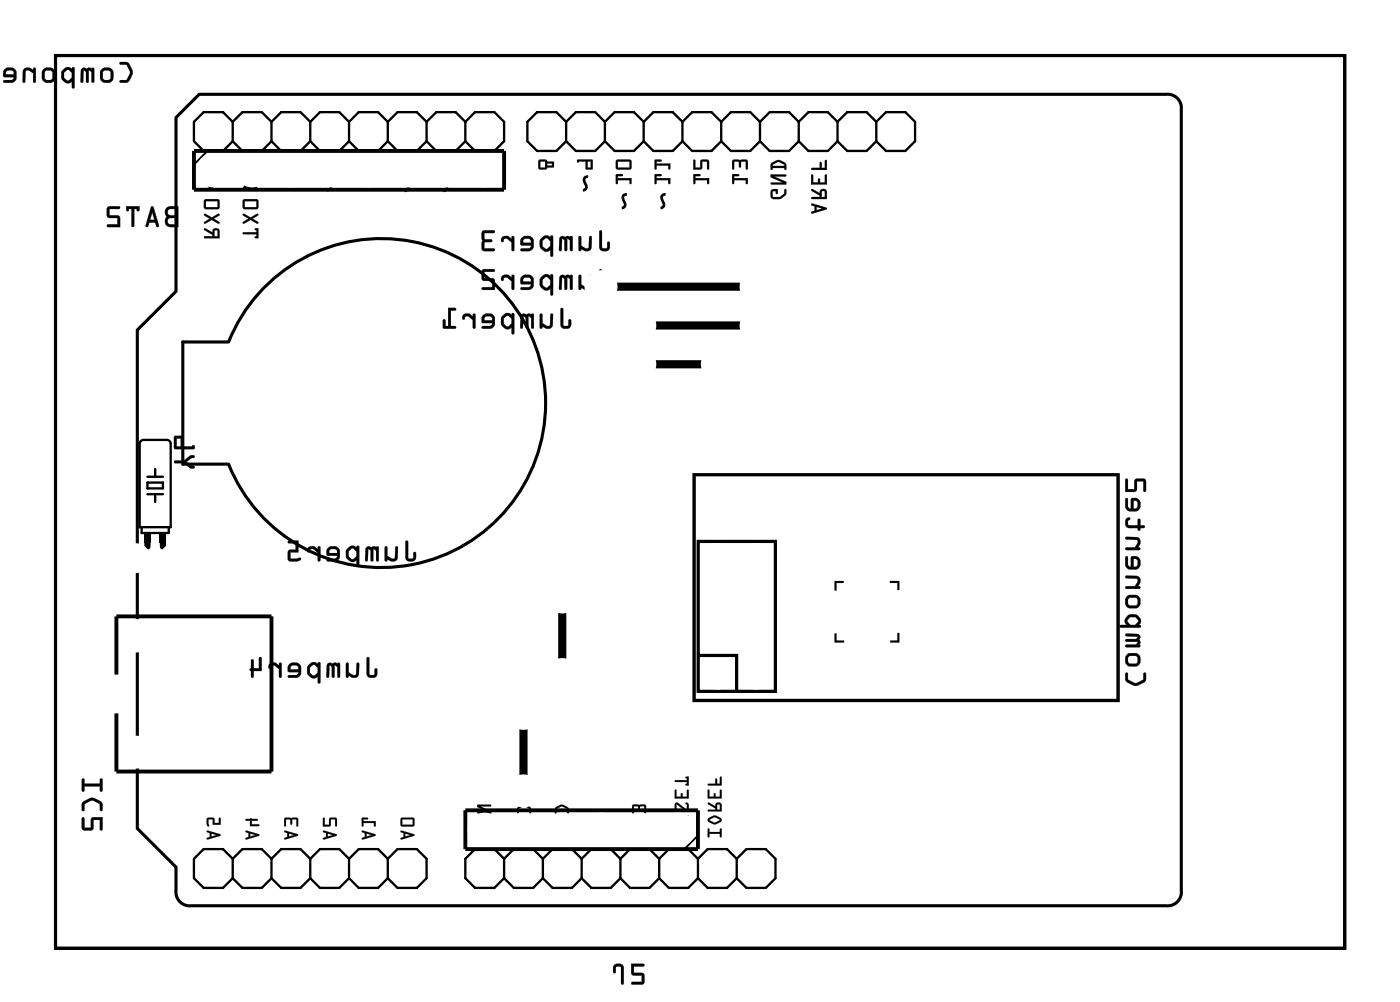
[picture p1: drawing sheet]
<svg xmlns="http://www.w3.org/2000/svg" width="92mm" height="66mm" viewBox="0 0 92 66" stroke-linecap="round" stroke-linejoin="round" font-family="sans-serif">
<path d="M3.6 3.6h84.5v58.5h-84.5zM11.5 7.7l1.6-1.5h63.3a.9 .9 0 0 1 1 1v51.1a.9 .9 0 0 1-1 1h-63.9a.9 .9 0 0 1-1-1v-1.5l-2.5-2.5v-32.7l2.5-2.5zM12 22.4h3a10.8 10.8 0 0 1 16.5-4.6 10.8 10.8 0 0 1 0 17.2 10.8 10.8 0 0 1-16.5-4.6h-3z" fill="none" stroke="#000" stroke-width=".2"/>
<g fill="#000">
<path d="M13.4 11.7h.8l.1 .1-.5 .6-.4-.5zM15.9 10.5h.5l-.1 .1h-.3v.1h.9v.4h-.1v-.3h-.8v.3h-.1zM16.3 11.7h.2l.3 .5v.2h-.8l-.1-.1zM18.5 10.5h.1v.5h.4v-.5h.4l.1 .1v.5h-.1v-.5h-.3l-.1 .5h-.5zM21.1 10.5h.9l.1 .1v.5h-.2v-.5h-.3v.4l-.1-.4h-.3v.4l-.1 .1zM23.6 10.6l.4-.1h.5v.2h-.4v.2h.4l.1 .1-.7 .1v-.4h-.3zM26.2 10.5h.4l.1 .3h.3v-.3h.1l.1 .5h-.6v-.4h-.3v.4a.11 .11 0 0 1-.2 0 .11 .11 0 0 1 0-.1zM31.2 10.7h.4l.2-.2 .4-.1v.7h-.2l.1-.5h-.2l-.3 .2h-.4zM9.5 35h.4v.5h-.4zM10.5 35h.4v.5h-.4z"/>
<path d="M7.9 4.1v.1h.4l.2 .5-.2 .5-.4 .1-.1 .1h.1a.6 .6 0 0 0 .8-.6v-.2l-.3-.5h-.2zM6.5 4.9a.5 .5 0 0 0 1 0 .5 .5 0 0 0-1 0zM6.8 4.7l.3-.1 .1 .1v.4v.1h-.3l-.2-.1zM5.4 4.5l-.1 .9h.1l.1-.8 .1 .1 .1 .7h.1v-.8l.2 .1v.7h.1v-.9zM4.1 4.6l-.1 .1a.54 .54 0 0 0 .4 .8l.3-.2v.4h.2v-1.3a.09 .09 0 0 0-.1 0 .09 .09 0 0 0-.1 .1l-.3-.1zM4.2 4.7l.3-.1 .2 .2v.3l-.2 .2-.3-.2zM2.7 4.9a.5 .5 0 0 0 1 0 .5 .5 0 0 0-1 0zM3 4.7l.3-.1 .1 .1v.4l-.1 .1h-.2l-.2-.1zM1.6 4.5l-.1 .2v.7h.1l.1-.7 .1-.1 .4 .2v.6h.1v-.9h-.1v.1l-.3-.2zM.3 4.5l-.1 .2v.3l.7 .1-.1 .1-.5 .1-.1 .1h.7l.2-.3-.1-.5-.2-.2h-.3zM.4 4.7l.4-.1 .1 .3h-.5zM-.1 4.4v1zM-.1 4.1v1.3zM-.1 4.4v1zM-.1 4.6v.3zM-.1 4.1v1.3z"/>
<path d="M7.8 4.1l.1 .1 .4 .1 .2 .4-.2 .5h-.4a.1 .1 0 0 0-.1 .1 .1 .1 0 0 0 .1 .1l.5-.1 .3-.6-.3-.6zM7.9 4.1h.5l.3 .5a.83 .83 0 0 1-.4 .8h-.4l-.1-.1h.1l.4-.1 .2-.4v-.2l-.2-.4h-.4zM6.5 4.9a.51 .51 0 0 0 1 0 .51 .51 0 0 0-1 0zM6.5 4.9a.5 .5 0 0 1 1 0 .5 .5 0 0 1-1 0zM6.8 4.7l.3-.1 .1 .1v.4v.1h-.4zM6.8 4.6l-.1 .5 .2 .2 .3-.1 .1-.1v-.4l-.2-.1zM5.4 4.5l-.1 .8a.1 .1 0 0 0 .1 .1 .1 .1 0 0 0 .1-.1v-.7l.1 .1v.6a.1 .1 0 0 0 .1 .1 .1 .1 0 0 0 .1-.1l.1-.7 .1 .1v.6a.1 .1 0 0 0 .1 .1 .1 .1 0 0 0 .1-.1v-.8zM5.4 4.5h.7v.9h-.1v-.7l-.1-.1-.1 .8h-.2v-.7l-.1-.1v.7l-.2 .1zM4.1 4.6l-.1 .2a.5 .5 0 0 0 .3 .6l.2 .1 .2-.2v.4a.1 .1 0 0 0 .1 .1 .1 .1 0 0 0 .1-.1v-1.2a.1 .1 0 0 0-.1-.1 .1 .1 0 0 0-.1 .1l-.3-.1zM4.2 4.5l.2-.1 .3 .1 .1-.1 .1 .1-.1 1.3-.1-.1v-.4l-.1 .1h-.3l-.3-.2v-.5zM4.2 4.7l.3-.1 .2 .2v.3l-.2 .2-.3-.2zM4.2 4.7v.4l.3 .2 .2-.2v-.3l-.2-.2zM2.6 4.9a.55 .55 0 0 0 1.1 0 .55 .55 0 0 0-1.1 0zM2.7 4.9a.49 .49 0 0 1 .9 0 .49 .49 0 0 1-.9 0zM3 4.7l.3-.1 .1 .1v.4l-.1 .1h-.3zM3 4.6l-.1 .5 .1 .2 .4-.1v-.1v-.4l-.1-.1zM1.6 4.5l-.1 .8a.09 .09 0 0 0 .1 .1 .09 .09 0 0 0 .1-.1v-.6l.2-.1 .3 .2v.5a.1 .1 0 0 0 .1 .1 .1 .1 0 0 0 .1-.1v-.8a.11 .11 0 0 0-.2-.1 .1 .1 0 0 0 0 .2l-.3-.2zM1.6 4.5l.3-.1 .3 .2v-.1h.1v.9h-.1v-.6l-.3-.2-.2 .1-.1 .7h-.1v-.7zM.3 4.5l-.1 .2v.3l.7 .1-.1 .1h-.5a.1 .1 0 0 0-.1 .1 .1 .1 0 0 0 .1 .1h.5l.2-.1 .1-.1v-.5l-.3-.3h-.3zM.3 4.6l.2-.2h.3l.2 .2 .1 .5-.2 .3h-.7l.1-.1 .5-.1 .1-.1v-.1h-.7v-.3zM.4 4.7l.4-.1 .1 .3h-.5zM.4 4.6v.3h.5l-.1-.3zM-.1 4.4v1zM-.1 4.4v1zM-.1 4.1v1.3zM-.1 4.1v1.3zM-.1 4.4v1zM-.1 4.4v1zM-.1 4.6v.3zM-.1 4.6v.3zM-.1 4.1v1.3zM-.1 4.1v1.3z"/>
<path d="M10.9 13.6l-.1 .3 .1 .3-.1 .3a.36 .36 0 0 0 .4 .4h.5v-1.4h-.5zM11 14.3h.5v.4l-.5-.1zM11 13.7h.5v.4l-.5-.1zM9.9 13.5l-.4 1.3 .2 .1 .1-.3h.4v.2l.2 .1v-.1l-.3-1.2zM10 13.9l.1 .5h-.3zM8.3 13.5v.3h.1v-.1h.2v1.1l.1 .1 .1-1.2h.2v.1h.1v-.3zM7.1 13.6l-.1 .6 .2 .1h.5v.4h-.6l-.1 .1 .9 .1-.1-.7-.6-.1v-.4h.6l.1-.1z"/>
<path d="M10.9 13.6l-.1 .3 .1 .3-.1 .3a.37 .37 0 0 0 .4 .4h.5v-1.4h-.5zM10.9 13.6l.3-.1h.5v1.4h-.5a.39 .39 0 0 1-.4-.3 .39 .39 0 0 1 .1-.4l-.1-.3zM11 14.3h.5v.4l-.5-.1zM11 14.3v.3l.5 .1v-.4zM11 13.7h.5v.4l-.5-.1zM11 13.7v.4h.5v-.4zM9.9 13.5l-.4 1.3 .2 .1 .1-.3h.4v.2l.2 .1v-.1l-.3-1.2zM9.9 13.6h.2l.3 1.2v.1l-.2-.1v-.2h-.4l-.1 .2h-.2zM10 13.9l.1 .5h-.3zM10 13.9l-.2 .5h.3zM8.3 13.5v.2a.1 .1 0 0 0 .1 .1 .1 .1 0 0 0 0-.1h.2v1.1a.1 .1 0 0 0 .1 .1 .1 .1 0 0 0 .1-.1v-1.1h.2a.11 .11 0 0 0 0 .1 .11 .11 0 0 0 .1 0v-.3zM8.3 13.5h.8v.3l-.1-.1h-.2l-.1 1.2-.1-.1v-1.1h-.2l-.1 .1zM7 13.6v.6l.7 .1v.4h-.6a.1 .1 0 0 0-.1 .1 .1 .1 0 0 0 .1 .1h.8l-.1-.8h-.6v-.4h.6a.1 .1 0 0 0 .1-.1 .1 .1 0 0 0-.1-.1zM7.1 13.6h.8l-.1 .1h-.6v.4l.6 .1 .1 .7-.9-.1 .1-.1h.6v-.4h-.5l-.2-.1z"/>
<path d="M13.4 15v.1l.5 .3v.1h-.5v.1h1v-.5a.24 .24 0 0 0-.3-.2 .24 .24 0 0 0-.2 .3zM14.1 15.1h.2v.4h-.2zM13.4 14v.1l.3 .2-.3 .2v.1l.5-.2 .4 .2h.1l-.4-.3 .4-.2-.1-.1-.4 .2zM13.4 13.1v.5v.1h.9l.1-.1v-.4l-.1-.1zM13.5 13.2h.8v.4h-.8z"/>
<path d="M13.4 15v.1l.5 .3v.1h-.5v.1h1v-.5a.24 .24 0 0 0-.3-.2 .24 .24 0 0 0-.2 .3zM13.4 15l.5 .2a.23 .23 0 0 1 .2-.3 .23 .23 0 0 1 .3 .2v.5h-1v-.1h.5v-.1l-.5-.3zM14.1 15.1h.1l.1 .4h-.2zM14.1 15.1l-.1 .4h.3v-.4zM13.4 14v.1l.3 .2-.3 .2v.2l.5-.3 .4 .2h.1l-.4-.3 .4-.2v-.1l-.5 .2zM13.4 14l.5 .3 .4-.3 .1 .1-.4 .2 .4 .3h-.1l-.4-.2-.5 .2v-.1l.4-.2-.4-.2zM13.4 13.1v.5v.1h.9l.1-.1v-.4l-.1-.2zM13.4 13.1h.9l.1 .1v.4l-.1 .1h-.9v-.1zM13.5 13.2h.8v.4h-.8zM13.5 13.2v.4h.8v-.4z"/>
<path d="M13.4 10.5v.5v.1h.9l.1-.1v-.4l-.1-.1zM13.5 10.6h.8v.4h-.8z"/>
<path d="M13.4 10.5v.5v.1h.9l.1-.1v-.4l-.1-.2zM13.4 10.5h.9l.1 .1v.4l-.1 .1h-.9v-.1zM13.5 10.6h.8v.4h-.8zM13.5 10.6v.4h.8v-.4z"/>
<path d="M15.9 10.5v.6h.1v-.3h.8v.3h.1v-.4h-.9v-.1h.3l.1-.1zM15.9 10.5h.5l-.1 .1h-.3v.1h.9v.4h-.1v-.3h-.8v.3h-.1z"/>
<path d="M15.9 15.2l.1 .1h.8l-.1 .3h.2v-.7l-.2 .1 .1 .2zM15.9 14v.1l.4 .2-.4 .2v.1l.5-.2 .4 .2h.1l-.4-.3 .4-.2v-.1l-.5 .2zM15.9 13.1v.5l.1 .1h.8l.1-.1v-.4l-.1-.1zM16 13.2h.8v.4h-.8z"/>
<path d="M15.9 15.2l.1 .1h.8l-.1 .3h.2v-.7l-.2 .1 .1 .2zM15.9 15.2h.9v-.1l-.1-.1 .2-.1v.7h-.2l.1-.1v-.2h-.8zM15.9 14v.1l.4 .2-.4 .2v.2l.5-.3 .4 .2h.1l-.4-.3 .4-.2v-.1l-.5 .2zM15.9 14l.5 .3 .5-.3v.1l-.4 .2 .4 .3h-.1l-.4-.2-.5 .2v-.1l.4-.2-.4-.2zM15.9 13.1v.5l.1 .1h.8l.1-.1v-.4l-.1-.2zM15.9 13.1h.9l.1 .1v.4l-.1 .1h-.8l-.1-.1zM16 13.2h.8v.4h-.8zM16 13.2v.4h.8v-.4z"/>
<path d="M18.5 10.5v.6h.5l.1-.5h.3v.5h.1v-.5v-.2l-.5 .1v.5h-.4v-.5zM18.5 10.5h.1v.5h.4v-.5h.4l.1 .1v.5h-.1v-.5h-.3l-.1 .5h-.5z"/>
<path d="M21.1 10.5v.6l.1-.1v-.4h.3l.1 .4v-.4h.3v.5h.2v-.5l-.1-.2zM21.1 10.5h.9l.1 .1v.5h-.2v-.5h-.3v.4l-.1-.4h-.3v.4l-.1 .1z"/>
<path d="M23.6 10.6v.1h.3v.4l.7-.1-.1-.1h-.4v-.2h.4v-.2h-.4h-.1zM23.6 10.6l.4-.1 .5 .1v.1h-.5v.2h.5l.1 .1-.7 .1v-.4h-.3z"/>
<path d="M26.2 10.5l-.1 .4 .1 .2 .1-.1v-.4h.3v.4h.6l-.1-.6-.1 .1v.3h-.3l-.1-.4zM26.2 10.5h.4l.1 .3h.3v-.3h.1l.1 .5h-.6v-.4h-.4l.1 .4a.11 .11 0 0 1-.2 0 .11 .11 0 0 1 0-.1z"/>
<path d="M28.7 10.5v.6h1l-.1-.2-.5 .1v-.5zM28.8 10.6h.2v.4h-.2z"/>
<path d="M28.7 10.5v.6h1l-.1-.2v.1h-.5v-.6zM28.7 10.5h.4v.5l.5-.1 .1 .2h-1zM28.8 10.6h.2v.4h-.2zM28.8 10.6v.4h.2v-.4z"/>
<path d="M31.2 10.7v.1h.4l.3-.2h.2l-.1 .5h.2v-.7h-.4l-.2 .3zM31.2 10.7h.4l.2-.2 .4-.1v.7h-.1v-.5h-.2l-.3 .2h-.4z"/>
<path d="M35.3 10.5v.5v.1h.4l.1-.1 .5-.1v-.3h-.5l-.1-.2zM35.4 10.6h.3v.4h-.3zM35.8 10.7h.4v.1h-.4z"/>
<path d="M35.3 10.5v.5v.1h.4l.1-.1 .5-.1v-.3h-.5l-.1-.2zM35.3 10.5h.4l.1 .1h.5v.3l-.5 .1-.1 .1h-.3l-.1-.1zM35.4 10.6h.3v.4h-.3zM35.4 10.6v.4h.3v-.4zM35.8 10.7h.4v.1h-.4zM35.8 10.7v.1h.4v-.1z"/>
<path d="M37.8 10.5v.1h.6v.5h.4v-.6zM38.5 10.6h.2v.4h-.2z"/>
<path d="M37.8 10.5v.1h.6v.5h.4v-.7zM37.8 10.5h1v.6h-.4v-.5h-.6zM38.5 10.6h.2v.4h-.2zM38.5 10.6v.4h.2v-.4z"/>
<path d="M39.3 17.6v1.1a.36 .36 0 0 0 .3 .3 .36 .36 0 0 0 .4-.3v-.3h-.1h-.1v.4h-.4v-1.1zM37.9 18v1h.2v-.2a.38 .38 0 0 0 .3 .2 .38 .38 0 0 0 .4-.3l-.1-.7h-.1v.7l-.1 .1-.4-.2v-.6zM36.7 18.1l-.1 .9 .2-.1 .1-.7 .1 .1v.7l.2-.1v-.7l.1 .1v.6l.2 .1v-1zM35.5 18.1l-.1 .2a.54 .54 0 0 0 .4 .7l.3-.1v.4h.1v-1.3a.09 .09 0 0 0-.1 0 .09 .09 0 0 0 0 .1l-.3-.1zM35.6 18.3l.2-.2 .3 .2-.1 .3-.2 .2-.3-.1zM34.2 18.1l-.1 .2v.3l.7 .1-.1 .1h-.6v.2l.7-.1 .2-.2-.1-.5-.3-.2h-.2zM34.3 18.2h.4l.1 .2h-.5zM32.9 18.1l-.1 .2a.1 .1 0 0 0 .1 .1 .1 .1 0 0 0 .1-.1l.2-.1 .3 .2v.5l.2 .1v-1h-.2v.2l-.2-.2zM31.6 17.7v.6l.1 .1h.5v.4h-.6v.1l.8 .1v-.7l-.7-.1v-.4h.6l.1-.1z"/>
<path d="M39.3 15.1v1.1a.36 .36 0 0 0 .3 .3 .36 .36 0 0 0 .4-.3v-.3l-.1-.1-.1 .1v.3h-.4v-1zM37.9 15.5v.9h.2v-.1a.38 .38 0 0 0 .3 .2 .38 .38 0 0 0 .4-.3l-.1-.7h-.1v.7l-.1 .1-.4-.2v-.6zM36.7 15.5l-.1 .9h.2l.1-.8 .1 .1v.7h.2v-.8l.1 .1v.7h.2v-.9zM35.5 15.6l-.1 .1a.54 .54 0 0 0 .4 .8l.3-.1v.4h.1v-1.3a.09 .09 0 0 0-.1-.1 .1 .1 0 0 0 0 .2l-.3-.2zM35.6 15.7l.2-.1 .3 .2-.1 .3-.2 .2-.3-.2zM34.2 15.6l-.1 .2v.2l.7 .1-.1 .2h-.6v.1h.7l.2-.3-.1-.5-.3-.1h-.2zM34.3 15.7l.4-.1 .1 .3h-.5zM32.9 15.5l-.1 .2a.11 .11 0 0 0 .1 .2 .11 .11 0 0 0 .1-.2l.2-.1 .3 .3v.5h.2v-.9h-.2v.1l-.2-.1zM31.6 15.1v1.2l.1 .1h.7v-.1h-.7l.1-.4 .4-.1h.1l-.1-.1-.4-.1-.1-.3h.6l.1-.2z"/>
<path d="M39.3 17.6v1.1a.37 .37 0 0 0 .3 .3 .37 .37 0 0 0 .4-.3v-.2a.1 .1 0 0 0-.1-.1 .1 .1 0 0 0-.1 .1l-.1 .3h-.2l-.1-1.1zM39.3 17.7h.1v1.1h.4l.1-.4v.3a.35 .35 0 0 1-.3 .3 .35 .35 0 0 1-.3-.3zM37.9 18v.9a.1 .1 0 0 0 .1 .1 .11 .11 0 0 0 .1-.2 .39 .39 0 0 0 .7-.1v-.6a.09 .09 0 0 0-.1-.1 .09 .09 0 0 0-.1 .1v.6l-.2 .1-.3-.2v-.6zM37.9 18l.2 .1v.5l.4 .2 .1-.1v-.6l.1-.1 .1 .7a.32 .32 0 0 1-.5 .2l-.2-.1-.1 .2-.1-.1zM36.7 18.1l-.1 .8a.1 .1 0 0 0 .1 .1 .1 .1 0 0 0 .1-.1l.1-.7 .1 .1v.6a.1 .1 0 0 0 .1 .1 .1 .1 0 0 0 .1-.1v-.7l.1 .1v.6a.1 .1 0 0 0 .1 .1 .1 .1 0 0 0 .1-.1v-.9zM36.7 18.1l.8-.1v1l-.1-.1-.1-.6-.1-.1-.1 .8-.1-.1v-.6l-.1-.1-.1 .7-.1 .1zM35.5 18.1l-.1 .3a.5 .5 0 0 0 .2 .6h.3l.2-.1-.1 .4a.1 .1 0 0 0 .1 .1 .1 .1 0 0 0 .1-.1v-1.3a.1 .1 0 0 0-.1 0 .1 .1 0 0 0 0 .1l-.3-.2zM35.5 18.1l.3-.1 .3 .1v-.1h.1v1.3h-.1v-.4l-.2 .1h-.2l-.3-.3v-.4zM35.6 18.3l.2-.2 .2 .2v.3l-.2 .2-.2-.1zM35.6 18.3l-.1 .4 .4 .1 .2-.2v-.3l-.3-.2zM34.2 18.1l-.1 .2v.3h.7l-.1 .2h-.5a.1 .1 0 0 0-.1 .1 .1 .1 0 0 0 .1 .1h.5l.1-.1 .1-.1 .1-.5-.3-.3h-.3zM34.2 18.1l.2-.1h.2l.3 .2 .1 .5-.2 .2-.7 .1 .1-.2h.5l.1-.1v-.1h-.7v-.3zM34.3 18.2h.4l.1 .2h-.5zM34.3 18.2v.2h.5l-.1-.2zM32.9 18.1l-.1 .2a.11 .11 0 0 0 .1 .1 .11 .11 0 0 0 .1-.2h.2l.3 .2v.5a.1 .1 0 0 0 .1 .1 .1 .1 0 0 0 .1-.1v-.8a.1 .1 0 0 0-.1-.1 .1 .1 0 0 0-.1 .1v.1l-.2-.2zM32.9 18.1l.4-.1 .2 .2v-.2h.2v1l-.2-.1v-.5l-.3-.2h-.2l-.1 .2zM31.6 17.7v.6l.6 .1v.4h-.6a.1 .1 0 0 0-.1 .1 .1 .1 0 0 0 .1 .1h.8v-.7l-.7-.1v-.4h.6a.1 .1 0 0 0 .1-.1 .1 .1 0 0 0-.1-.1zM31.6 17.7h.8l-.1 .1h-.6v.4l.7 .1v.7l-.8-.1v-.1h.7v-.4h-.6l-.1-.1z"/>
<path d="M39.3 15.1v1.1a.37 .37 0 0 0 .3 .3 .37 .37 0 0 0 .4-.3v-.3a.1 .1 0 0 0-.1-.1 .1 .1 0 0 0-.1 .1l-.1 .3h-.2l-.1-1zM39.3 15.1l.1 .1v1l.4 .1 .1-.5v.1v.3a.35 .35 0 0 1-.3 .2 .35 .35 0 0 1-.3-.2zM37.9 15.5v.9a.1 .1 0 0 0 .1 0 .1 .1 0 0 0 .1-.1 .39 .39 0 0 0 .7-.1v-.7a.09 .09 0 0 0-.1-.1 .09 .09 0 0 0-.1 .1v.7l-.2 .1-.3-.2v-.6zM37.9 15.5h.2v.6l.4 .2 .1-.1v-.7h.1l.1 .7a.32 .32 0 0 1-.5 .2l-.2-.1-.1 .1h-.1zM36.7 15.5l-.1 .9a.1 .1 0 0 0 .1 .1 .1 .1 0 0 0 .1-.1l.1-.8 .1 .1v.7a.1 .1 0 0 0 .1 .1 .1 .1 0 0 0 .1-.1v-.8l.1 .1v.7a.1 .1 0 0 0 .1 .1 .1 .1 0 0 0 .1-.1v-.9zM36.7 15.5h.8v.9h-.1l-.1-.7-.1-.1-.1 .8h-.1v-.7l-.1-.1-.1 .8h-.1zM35.5 15.6l-.1 .2a.5 .5 0 0 0 .2 .6l.3 .1 .2-.1-.1 .3a.1 .1 0 0 0 .1 .1 .1 .1 0 0 0 .1-.1v-1.2a.1 .1 0 0 0-.1-.1 .1 .1 0 0 0 0 .2l-.3-.2zM35.5 15.5l.3-.1 .3 .2v-.2l.1 .1v1.3h-.1v-.5l-.2 .2h-.2l-.3-.3v-.5zM35.6 15.8l.2-.2 .2 .2v.3l-.2 .2-.2-.2zM35.6 15.7l-.1 .4 .4 .2 .2-.2v-.3l-.3-.2zM34.2 15.6l-.1 .2v.3h.7l-.1 .2h-.5a.1 .1 0 0 0-.1 .1 .1 .1 0 0 0 .1 .1h.5l.1-.1 .1-.2 .1-.4-.3-.3-.3-.1zM34.2 15.6l.2-.1h.2l.3 .1 .1 .5-.2 .3h-.7l.1-.1h.5l.1-.2-.7-.1v-.2zM34.3 15.7l.4-.1 .1 .3h-.5zM34.3 15.7v.2h.5l-.1-.3zM32.9 15.5l-.1 .2a.11 .11 0 0 0 .1 .2 .11 .11 0 0 0 .1-.2l.2-.1 .3 .3v.5a.1 .1 0 0 0 .1 .1 .1 .1 0 0 0 .1-.1v-.9a.1 .1 0 0 0-.1-.1 .1 .1 0 0 0-.1 .1v.1l-.2-.2zM32.9 15.5h.4l.2 .2v-.2h.2v.9h-.2v-.5l-.3-.3h-.2l-.1 .2zM31.6 15.1v1.2l.1 .2h.6a.1 .1 0 0 0 .1-.1 .1 .1 0 0 0-.1-.1h-.6l.1-.4h.4a.1 .1 0 0 0 .1-.1 .1 .1 0 0 0-.1-.1l-.4-.1-.1-.3h.6a.1 .1 0 0 0 .1-.1 .1 .1 0 0 0-.1-.1zM31.6 15.1h.8l-.1 .2h-.6v.4h.5v.1l-.4 .1-.1 .4h.7v.1h-.7l-.1-.1z"/>
<path d="M40.4 11.4v.7l.1-.1v-.2h.7v.2h.2v-.3h-.9v-.2h.3v-.1zM40.4 10.5l-.1 .5 .1 .1h.8l.2-.1v-.4l-.1-.1zM40.5 10.6h.7v.4h-.7z"/>
<path d="M40.4 11.4v.7l.1-.1v-.2h.7v.2h.2v-.3h-.9v-.2h.3v-.1zM40.4 11.4h.4v.1h-.3v.2h.9v.3h-.1l-.1-.2h-.7v.2h-.1zM40.4 10.5l-.1 .5 .1 .1h.8l.2-.1v-.4l-.1-.1zM40.4 10.5h.9l.1 .1v.4l-.2 .1h-.8v-.1zM40.5 10.6h.7v.4h-.7zM40.5 10.6v.4h.7v-.4z"/>
<path d="M42.9 11.4v.7l.1-.1v-.2h.8v.2h.1v-.3h-.9v-.2h.3v-.1zM42.9 10.5v.6h.1v-.3h.8v.3h.1v-.4h-.9v-.1h.3v-.1z"/>
<path d="M42.9 11.4v.7l.1-.1v-.2h.8v.2h.1v-.3h-.9v-.2h.3l.1-.1zM42.9 11.4h.4v.1h-.3v.2h.9v.3h-.1v-.2h-.8v.2h-.1zM42.9 10.5v.6h.1v-.3h.8v.3h.1v-.4h-.9v-.1h.3l.1-.1zM42.9 10.5h.4v.1h-.3v.1h.9v.4h-.1v-.3h-.8v.3h-.1z"/>
<path d="M45.4 11.4l.1 .7 .1-.1v-.2h.7v.2h.2v-.3h-.9v-.2h.3v-.1zM45.4 10.5v.6h.6v-.5h.3v.5h.2v-.5l-.1-.1h-.5v.5h-.3v-.5z"/>
<path d="M45.4 11.4l.1 .7 .1-.1v-.2h.7v.2h.2v-.3h-.9v-.2h.3v-.1zM45.4 11.4h.5v.1h-.3v.2h.9l-.1 .3h-.1v-.2h-.7l-.1 .2zM45.4 10.5v.6h.6v-.5h.3v.5h.2v-.5l-.1-.1h-.5v.5h-.3v-.5zM45.4 10.5h.1l.1 .5h.3v-.5h.5v.1v.5h-.1v-.5h-.3v.5h-.6z"/>
<path d="M48 11.4v.7l.1-.1v-.2h.8v.2h.1v-.3h-.9v-.2h.3v-.1zM48 10.5v.6l.1-.1v-.4h.3l.1 .4 .1-.4h.3v.5h.1v-.5l-.1-.1z"/>
<path d="M48 11.4v.7l.1-.1v-.2h.8v.2h.1v-.3h-.9v-.2h.3v-.1zM48 11.4h.4v.1h-.3v.2h.9v.3h-.1v-.2h-.8v.2h-.1zM48 10.5v.6l.1-.1v-.4h.3l.1 .4 .1-.4h.3v.5h.1v-.5l-.1-.1zM48 10.5h.9l.1 .1v.5h-.1v-.5h-.3l-.1 .4-.1-.4h-.3v.4l-.1 .1z"/>
<path d="M50.5 12.4v.4l.1 .2a.65 .65 0 0 0 .9-.6h-.1v.3l-.3 .2h-.4l-.1-.3 .2-.1v.2h.1l.1-.3zM50.5 11.4v.2l.8 .4h-.7l-.1 .1h1v-.2l-.8-.3h.8v-.2zM50.6 10.7l-.1 .4h.1v-.1h.8l.1 .1v-.4a.6 .6 0 0 0-.9-.1zM50.6 10.8l.4-.2 .3 .2 .1 .1h-.8z"/>
<path d="M50.5 12.4v.4l.1 .2h.5l.4-.3v-.3l-.1 .3-.3 .2h-.4l-.1-.3 .2-.1v.2h.1l.1-.3zM50.6 12.4h.4l-.1 .3-.1-.2h-.2v.3l.4 .1 .4-.2v-.3h.1l-.1 .4a.68 .68 0 0 1-.9 .1zM50.5 11.4v.2l.8 .3h-.7l-.1 .2h1v-.2l-.8-.3h.8v-.2zM50.5 11.4h1v.2h-.8l.8 .3v.2h-1l.1-.1 .7-.1-.8-.3zM50.5 10.7v.1v.3l.1-.1h.8v.1h.1v-.4l-.4-.2h-.2zM50.6 10.7l.3-.2h.2l.4 .2v.4h-.1v-.1h-.8l-.1 .1zM50.6 10.8l.4-.2 .3 .2 .1 .1h-.8zM50.6 10.8v.1h.8v-.1l-.4-.2z"/>
<path d="M53.2 13.3v.1l.2 .1v.3l-.2 .1v.1l1-.3-.1-.1zM53.5 13.5l.4 .2-.4 .1zM53.2 12.4v.1l.5 .3v.1h-.5v.1h1v-.4a.24 .24 0 0 0-.3-.2 .24 .24 0 0 0-.2 .3zM53.9 12.5l.1 .1v.3h-.2zM53.2 11.4l-.1 .7h1.1l-.1-.7-.1 .1v.4h-.3v-.2l-.1 .2h-.3v-.4zM53.2 11v.1h1v-.6h-.2v.5h-.2v-.4l-.1 .4z"/>
<path d="M53.2 13.3v.2h.2v.3l-.3 .1 .1 .1 1-.3-.1-.1zM53.2 13.4l.9 .2 .1 .1-1 .3v-.1l.2-.1v-.3h-.2zM53.5 13.5l.4 .2-.4 .1zM53.5 13.5v.3l.4-.1zM53.2 12.4v.1l.5 .3v.1h-.5v.1h1v-.4a.24 .24 0 0 0-.3-.2 .24 .24 0 0 0-.2 .3zM53.2 12.4l.5 .3a.23 .23 0 0 1 .2-.3 .23 .23 0 0 1 .3 .2v.4h-1v-.1h.5v-.1l-.5-.3zM53.9 12.5l.1 .1v.3h-.2zM53.9 12.5l-.1 .4h.2v-.4zM53.2 11.4l-.1 .7h1.1l-.1-.7-.1 .1v.4h-.3v-.2l-.1 .2h-.3v-.4zM53.2 11.4l.1 .1v.5h.3l.1-.3v.3h.3v-.5l.1-.1 .1 .7h-1.1zM53.2 11v.1h1v-.6h-.2v.5h-.2v-.4l-.1 .1v.3zM53.2 11h.5l.1-.4v.4h.2l.1-.5h.1v.6h-1z"/>
<path d="M3.6 3.6v58.5h84.5v-58.5zM3.6 3.6h84.5v58.5h-84.5z"/>
<path d="M11.4 30.2l.1 .1h.5l.5 .4 .3-.1-.1-.1h-.1l-.4-.3 .4-.2h.1v-.2h-.2l-.5 .4zM11.4 28.6l.1 .8h1.3l-.1-.3-.1 .1h-.6v-.7zM11.6 28.7h.2v.5h-.2z"/>
<path d="M11.4 30.2v.1h.6l.5 .4h.2a.1 .1 0 0 0 .1-.1 .1 .1 0 0 0-.1-.1h-.1l-.4-.3 .4-.2h.1a.1 .1 0 0 0 .1-.1 .1 .1 0 0 0-.1-.1h-.2l-.5 .4zM11.4 30.2h.7l.4-.4h.2v.2h-.1l-.4 .2 .4 .3h.1v.1l-.2 .1-.4-.4h-.6zM11.4 28.6v.8h1.3l.1-.2a.09 .09 0 0 0-.1-.1 .09 .09 0 0 0-.1 .1h-.6v-.7zM11.4 28.6h.6v.6h.6h.1v.2h-1.2zM11.6 28.7h.2v.5h-.2zM11.6 28.7v.5h.3v-.5z"/>
<path d="M26.6 35.4v1.1a.36 .36 0 0 0 .3 .3 .36 .36 0 0 0 .4-.3v-.3l-.1-.1-.1 .1v.4l-.4-.1v-1zM25.2 35.8v.9h.2v-.1a.38 .38 0 0 0 .3 .2 .38 .38 0 0 0 .4-.3l-.1-.7h-.1v.7l-.1 .1-.4-.2v-.6zM24 35.8l-.1 .9h.2l.1-.7 .1 .1v.6h.2v-.7l.1 .1v.6h.2v-.9zM22.8 35.9l-.1 .2a.54 .54 0 0 0 .4 .7l.3-.1v.4h.1v-1.3a.09 .09 0 0 0-.1-.1 .1 .1 0 0 0 0 .2l-.3-.2zM22.9 36.1l.2-.2 .3 .2-.1 .3-.2 .2-.3-.2zM21.5 35.9l-.1 .2v.3h.7l-.1 .2h-.6v.1h.7l.2-.3-.1-.5-.3-.1h-.2zM21.6 36h.4l.1 .2h-.5zM20.2 35.9l-.1 .1a.11 .11 0 0 0 .1 .2 .11 .11 0 0 0 .1-.2h.2l.3 .2v.5h.2v-.9h-.2v.2l-.2-.2zM18.9 35.4v.2h.5v.4h-.5v.7l.1 .1h.4a.15 .15 0 0 0 .2-.1 .15 .15 0 0 0 0-.2l-.6 .1v-.4h.6v-.8z"/>
<path d="M26.6 35.4v1.1a.37 .37 0 0 0 .3 .3 .37 .37 0 0 0 .4-.3v-.3a.1 .1 0 0 0-.1-.1 .1 .1 0 0 0-.1 .1l-.1 .4h-.2l-.1-1.1zM26.6 35.4l.1 .1v1l.4 .1 .1-.4v.3a.35 .35 0 0 1-.3 .3 .35 .35 0 0 1-.3-.3zM25.2 35.8v.9a.1 .1 0 0 0 .1 .1 .11 .11 0 0 0 .1-.2 .39 .39 0 0 0 .7-.1v-.6a.09 .09 0 0 0-.1-.1 .09 .09 0 0 0-.1 .1v.6l-.2 .1-.3-.2v-.6zM25.2 35.8h.2v.6l.4 .2 .1-.1v-.7h.1l.1 .7a.32 .32 0 0 1-.5 .2l-.2-.1-.1 .2-.1-.1zM24 35.8l-.1 .9a.1 .1 0 0 0 .1 .1 .1 .1 0 0 0 .1-.1l.1-.7 .1 .1v.6a.1 .1 0 0 0 .1 .1 .1 .1 0 0 0 .1-.1v-.7l.1 .1v.6a.1 .1 0 0 0 .1 .1 .1 .1 0 0 0 .1-.1v-.9zM24 35.8h.8v.9h-.1l-.1-.6-.1-.2-.1 .8h-.1v-.7l-.1-.1-.1 .8h-.1zM22.8 35.9l-.1 .2a.5 .5 0 0 0 .2 .6l.3 .1 .2-.1-.1 .3a.1 .1 0 0 0 .1 .1 .1 .1 0 0 0 .1-.1v-1.2a.1 .1 0 0 0-.1-.1 .1 .1 0 0 0 0 .2l-.3-.2zM22.8 35.9l.3-.2 .3 .2v-.1h.1v1.3h-.1v-.5l-.2 .2h-.2l-.3-.3v-.4zM22.9 36.1l.2-.2 .2 .2v.3l-.2 .2-.2-.2zM22.9 36.1l-.1 .4 .4 .1 .2-.2v-.3l-.3-.2zM21.5 35.9l-.1 .2v.3h.7l-.1 .2h-.5a.1 .1 0 0 0-.1 .1 .1 .1 0 0 0 .1 .1h.5l.1-.1 .1-.1 .1-.5-.3-.3h-.3zM21.5 35.9l.2-.1h.2l.3 .1 .1 .5-.2 .3h-.7l.1-.1h.5l.1-.2h-.7v-.3zM21.6 36h.4l.1 .2h-.5zM21.6 36v.2h.5l-.1-.2zM20.2 35.8l-.1 .2a.11 .11 0 0 0 .1 .2 .11 .11 0 0 0 .1-.2h.2l.3 .2v.5a.1 .1 0 0 0 .1 .1 .1 .1 0 0 0 .1-.1v-.8a.1 .1 0 0 0-.1-.1 .1 .1 0 0 0-.1 .1v.1l-.2-.2zM20.2 35.9l.4-.1 .2 .2v-.2h.2v.9h-.2v-.5l-.3-.3h-.2l-.1 .3zM18.9 35.4v.2h.5v.4h-.5v.7l.1 .1 .7-.1a.1 .1 0 0 0 0-.1 .1 .1 0 0 0-.1-.1l-.6 .1v-.4h.6v-.8zM18.9 35.4h.7v.8h-.6v.4l.6-.1 .1 .1v.1l-.7 .1-.1-.1v-.6l.5-.1v-.4h-.5z"/>
<path d="M36.7 20.2v1.1a.36 .36 0 0 0 .4 .2 .36 .36 0 0 0 .3-.2v-.3l-.1-.1-.1 .1v.3h-.3v-1zM35.4 20.6v.9h.1v-.1a.38 .38 0 0 0 .4 .1 .38 .38 0 0 0 .3-.2v-.7h-.1l-.1 .7-.5-.1v-.6zM34.2 20.6l-.1 .9h.1l.1-.8 .1 .1 .1 .7h.1l.1-.8 .1 .1v.7h.2v-.9zM32.9 20.7l-.1 .1a.54 .54 0 0 0 .4 .8l.3-.2v.4h.2v-1.2a.09 .09 0 0 0-.1-.1 .09 .09 0 0 0-.1 .1l-.3-.1zM33 20.8l.3-.1 .2 .2v.3l-.2 .2-.3-.2zM31.6 20.7v.2v.2l.6 .1-.1 .1-.5 .1v.1h.7l.1-.3v-.5l-.3-.2h-.3zM31.8 20.8l.3-.1 .1 .3h-.5zM30.4 20.6l-.1 .2a.1 .1 0 0 0 .1 .1 .1 .1 0 0 0 .1-.1l.2-.1 .3 .3v.5h.1v-.9h-.1v.1l-.3-.2zM29.4 20.2v1.1h-.2v-.3l-.1-.1-.1 .6h.8v-.1l-.3-.1v-1h.3l.1-.1z"/>
<path d="M36.7 20.2v1.1a.37 .37 0 0 0 .4 .2 .37 .37 0 0 0 .3-.2v-.3a.1 .1 0 0 0-.1-.1 .1 .1 0 0 0-.1 .1v.3h-.3v-1zM36.8 20.2l.1 .1v1h.3l.1-.4 .1 .1v.3a.35 .35 0 0 1-.3 .2 .35 .35 0 0 1-.4-.2zM35.4 20.6v.8a.1 .1 0 0 0 .1 .1 .1 .1 0 0 0 0-.1 .39 .39 0 0 0 .7-.1v-.7a.09 .09 0 0 0 0-.1 .09 .09 0 0 0-.1 .1l-.1 .7h-.2l-.3-.1v-.6zM35.4 20.6h.1v.6l.5 .2v-.1l.1-.7h.1v.7a.32 .32 0 0 1-.5 .2l-.2-.1v.1h-.1zM34.2 20.6l-.1 .8a.1 .1 0 0 0 .1 .1 .1 .1 0 0 0 .1-.1v-.7l.1 .1v.6a.1 .1 0 0 0 .1 .1 .1 .1 0 0 0 .1-.1l.1-.7 .1 .1v.6a.1 .1 0 0 0 .1 .1 .1 .1 0 0 0 .1-.1v-.8zM34.2 20.6h.7v.9h-.1v-.7l-.1-.1-.1 .8h-.1l-.1-.7-.1-.1v.7l-.2 .1zM32.9 20.7l-.1 .2a.5 .5 0 0 0 .3 .6l.2 .1 .2-.2v.4a.1 .1 0 0 0 .1 .1 .1 .1 0 0 0 .1-.1v-1.2a.1 .1 0 0 0-.1-.1 .1 .1 0 0 0-.1 .1l-.3-.1zM33 20.6l.2-.1 .3 .2 .1-.2 .1 .1-.1 1.3-.1-.1v-.4l-.1 .1h-.3l-.2-.2-.1-.5zM33 20.8l.3-.1 .2 .2v.3l-.2 .2-.3-.2zM33 20.8v.4l.3 .2 .2-.2v-.3l-.2-.2zM31.6 20.6l-.1 .3 .1 .2 .6 .1-.1 .1h-.5a.1 .1 0 0 0-.1 .1 .1 .1 0 0 0 .1 .1h.5l.2-.1 .1-.1v-.4l-.2-.4h-.4zM31.7 20.7l.1-.1 .3-.1 .3 .2v.5l-.1 .3h-.7v-.1h.5l.2-.2v-.1h-.7v-.2zM31.8 20.8l.3-.1 .1 .3h-.5zM31.8 20.8l-.1 .2h.6l-.2-.3zM30.4 20.6l-.1 .2a.11 .11 0 0 0 .1 .1 .11 .11 0 0 0 .1-.1l.2-.1 .3 .3v.4a.1 .1 0 0 0 .1 .1 .1 .1 0 0 0 .1-.1v-.8a.1 .1 0 0 0-.1-.1 .1 .1 0 0 0-.1 .1v.1l-.3-.2zM30.4 20.6l.4-.1 .2 .2v-.1h.1v.9h-.1v-.5l-.3-.3h-.2l-.2 .2zM29.4 20.2v1.1h-.2v-.3a.1 .1 0 0 0-.1-.1 .1 .1 0 0 0-.1 .1v.5h.8a.1 .1 0 0 0 .1-.1 .1 .1 0 0 0-.1-.1h-.3v-1h.3a.1 .1 0 0 0 .1 0 .1 .1 0 0 0-.1-.1zM29.4 20.2h.5l-.1 .1h-.3v1.1h.3v.1h-.8l.1-.6 .1 .1v.4h.2z"/>
<path d="M5.4 51v.8h.1v-.3h1l.1 .3h.1v-.8h-.1l-.1 .3h-1v-.3zM5.4 52.5v.2v.4h.1v-.4l.5-.3 .5 .3 .1 .4h.1v-.1a.6 .6 0 0 0-.6-.7h-.2zM5.4 53.5v.7l.1 .2 .6-.1v-.6h.4l.1 .6h.1v-.8l-.7 .1v.6h-.5v-.6z"/>
<path d="M5.4 51l-.1 .8a.1 .1 0 0 0 .1 .1 .1 .1 0 0 0 .1-.1v-.3h1v.3a.1 .1 0 0 0 .1 .1 .1 .1 0 0 0 .1-.1v-.7a.1 .1 0 0 0-.1-.1 .1 .1 0 0 0-.1 .1v.2h-1v-.3zM5.4 51h.1v.3h1.1v-.3h.1v.8h-.1v-.3h-1.1v.3h-.1zM5.4 52.5l-.1 .5a.1 .1 0 0 0 .1 .1 .1 .1 0 0 0 .1-.1l.1-.3 .4-.3 .5 .3v.3a.1 .1 0 0 0 .1 .1 .1 .1 0 0 0 .1-.1v-.4l-.5-.3-.3-.1zM5.5 52.5l.4-.2a.83 .83 0 0 1 .8 .3v.4l-.1 .1-.1-.4-.4-.3h-.2l-.4 .3v.4h-.1v-.4zM5.4 53.5l-.1 .7 .2 .2 .6-.1v-.6h.4v.6a.1 .1 0 0 0 .1 .1 .1 .1 0 0 0 .1-.1v-.8l-.7 .1v.6h-.5v-.6zM5.4 53.5l.1 .1v.6h.5v-.6l.7-.1v.8h-.1v-.6h-.5v.6l-.6 .1-.1-.2z"/>
<path d="M13.6 54.4v.1l.1 .1v.2l-.1 .1v.1l.9-.3-.1-.1zM13.9 54.6l.3 .1-.3 .1zM13.6 53.6l-.1 .3a.11 .11 0 0 0 .1 .2 .1 .1 0 0 0 .1-.1v-.3h.2v.3h.6v-.4h-.2v.3h-.2l-.1-.3z"/>
<path d="M13.6 54.4v.1l.1 .1v.2l-.2 .1 .1 .1 .9-.3-.1-.1zM13.6 54.4l.8 .3-.8 .3v-.1l.1-.1v-.3h-.1zM13.9 54.6l.3 .1-.3 .1zM13.9 54.6v.2l.3-.1zM13.6 53.6l-.1 .4 .1 .1h.1v-.4h.2v.3h.6l-.1-.5-.1 .1v.3h-.2l-.1-.4zM13.6 53.6h.4l.1 .3h.2v-.3h.1l.1 .4h-.6v-.3h-.2v.3a.1 .1 0 0 1-.1 .1 .11 .11 0 0 1-.1-.2z"/>
<path d="M16.1 54.4v.1l.2 .1v.2l-.2 .1v.1l.9-.3v-.1zM16.4 54.6l.3 .1-.3 .1zM16.1 53.6v.1h.3v.4h.6l-.1-.1h-.4v-.3h.4v-.1h-.5z"/>
<path d="M16.1 54.4v.1l.2 .1v.2l-.2 .1v.1l.9-.3v-.1zM16.1 54.4l.9 .3-.9 .3v-.1l.2-.1v-.3h-.2zM16.4 54.6l.3 .1-.3 .1zM16.4 54.6v.2l.3-.1zM16.1 53.6v.1h.3v.4h.6l-.1-.1h-.4v-.3h.4v-.1h-.5zM16.1 53.7l.3-.1h.5v.1h-.4v.3h.4l.1 .1h-.6v-.4h-.3z"/>
<path d="M18.6 54.4v.1l.2 .1v.2l-.2 .1 .1 .1 .8-.3v-.1zM18.9 54.6l.4 .1-.4 .1zM18.7 53.6v.5v-.4h.3l.1 .3 .1-.3h.2v.4h.1v-.5z"/>
<path d="M18.6 54.4v.1l.2 .1v.2l-.2 .1 .1 .1 .8-.3v-.1zM18.6 54.4l.9 .3-.8 .3-.1-.1 .2-.1v-.3h-.1zM18.9 54.6l.4 .1-.4 .1zM18.9 54.6v.2l.4-.1zM18.6 53.6l.1 .5v-.4h.3l.1 .3 .1-.3h.2v.4h.1v-.4v-.2zM18.7 53.6h.8v.5h-.1v-.4h-.2l-.1 .3-.1-.3h-.3v.4z"/>
<path d="M21.2 54.4v.1l.2 .1v.2l-.2 .1v.1l.9-.3-.1-.1zM21.5 54.6l.3 .1-.3 .1zM21.2 53.6v.5h.4l.1-.4h.3v.4h.1l-.1-.5h-.4v.4h-.3v-.4z"/>
<path d="M21.2 54.4v.1l.2 .1v.2l-.2 .1v.1l.9-.3-.1-.1zM21.2 54.4l.9 .3-.9 .3v-.1l.2-.1v-.3h-.2zM21.5 54.6l.3 .1-.3 .1zM21.5 54.6v.2l.3-.1zM21.2 53.6v.5h.4l.1-.4h.3v.4h.1v-.4l-.1-.2-.4 .1v.4h-.3v-.4zM21.2 53.6h.1v.4h.3v-.4h.4l.1 .5h-.1v-.4h-.3l-.1 .4h-.4z"/>
<path d="M23.7 54.4v.1l.2 .1v.2l-.2 .1v.1l.9-.3v-.1zM24 54.6l.3 .1-.3 .1zM23.7 53.6v.5h.1v-.2h.7v.2h.1v-.3h-.8v-.1h.3v-.1z"/>
<path d="M23.7 54.4v.1l.2 .1v.2l-.2 .1v.1l.9-.3v-.1zM23.7 54.4l.9 .3-.8 .3-.1-.1 .2-.1v-.3h-.2zM24 54.6l.3 .1-.3 .1zM24 54.6v.2l.4-.1zM23.7 53.6v.5h.1v-.2h.7v.2h.1v-.3h-.8v-.1h.3v-.1zM23.7 53.6h.4v.1h-.3v.1h.8v.3h-.1v-.2h-.7l-.1 .2z"/>
<path d="M24 43.1v1a.36 .36 0 0 0 .4 .3 .36 .36 0 0 0 .3-.3v-.3h-.1h-.1v.4h-.3v-1.1zM22.7 43.4v1h.1v-.2a.38 .38 0 0 0 .4 .2 .38 .38 0 0 0 .3-.3v-.7h-.1l-.1 .7v.1l-.5-.2v-.6zM21.5 43.5l-.1 .9 .1-.1 .1-.7 .1 .1 .1 .7 .1-.1 .1-.7 .1 .1v.6l.2 .1v-1zM20.2 43.5l-.1 .2a.54 .54 0 0 0 .4 .7l.3-.1v.4h.2v-1.3a.09 .09 0 0 0-.1 0 .09 .09 0 0 0-.1 .1l-.3-.1zM20.3 43.7l.3-.2 .2 .2v.3l-.2 .2-.3-.1zM18.9 43.5v.2v.3l.6 .1-.1 .1h-.5v.2l.7-.1 .1-.2v-.5l-.3-.2h-.3zM19.1 43.6h.3l.1 .2h-.5zM17.7 43.5l-.1 .2a.1 .1 0 0 0 .1 .1 .1 .1 0 0 0 .1-.1l.2-.1 .3 .2v.5l.1 .1v-1h-.1v.2l-.3-.2zM16.5 43.2l-.1 .6v.1l.1 .5 .1-.1v-.4h.5v-.8v-.1l-.1 .1v.7h-.4v-.6z"/>
<path d="M24 43v1.1a.37 .37 0 0 0 .4 .3 .37 .37 0 0 0 .3-.3v-.2a.1 .1 0 0 0-.1-.1 .1 .1 0 0 0-.1 .1v.3h-.3v-1.1zM24.1 43.1h.1v1.1h.3l.1-.4h.1v.3a.35 .35 0 0 1-.3 .3 .35 .35 0 0 1-.4-.3zM22.7 43.4v.9a.1 .1 0 0 0 .1 .1 .1 .1 0 0 0 0-.2 .39 .39 0 0 0 .7-.1v-.6a.09 .09 0 0 0 0-.1 .09 .09 0 0 0-.1 .1l-.1 .6-.2 .1-.3-.2v-.6zM22.7 43.4l.1 .1v.5l.5 .2v-.1l.1-.6 .1-.1v.7a.32 .32 0 0 1-.5 .2l-.2-.1v.2l-.1-.1zM21.5 43.5l-.1 .8a.1 .1 0 0 0 .1 .1 .1 .1 0 0 0 .1-.1v-.7l.1 .1v.6a.1 .1 0 0 0 .1 .1 .1 .1 0 0 0 .1-.1l.1-.7 .1 .1v.6a.1 .1 0 0 0 .1 .1 .1 .1 0 0 0 .1-.1v-.9zM21.5 43.5l.7-.1v1l-.1-.1v-.6l-.1-.1-.1 .8-.1-.1-.1-.6-.1-.1v.7l-.2 .1zM20.2 43.5l-.1 .3a.5 .5 0 0 0 .3 .6h.2l.2-.1v.4a.1 .1 0 0 0 .1 .1 .1 .1 0 0 0 .1-.1v-1.3a.1 .1 0 0 0-.1 0 .1 .1 0 0 0-.1 .1l-.3-.2zM20.3 43.5l.2-.1 .3 .1 .1-.1h.1l-.1 1.3h-.1v-.4l-.1 .1h-.3l-.2-.3-.1-.4zM20.3 43.7l.3-.2 .2 .2v.3l-.2 .2-.3-.1zM20.3 43.7v.4l.3 .1 .2-.2v-.3l-.2-.2zM18.9 43.5l-.1 .2 .1 .3h.6l-.1 .2h-.5a.1 .1 0 0 0-.1 .1 .1 .1 0 0 0 .1 .1h.5l.2-.1 .1-.1v-.5l-.2-.3h-.4zM19 43.5l.1-.1h.3l.3 .2v.5l-.1 .2-.7 .1v-.2h.5l.2-.1v-.1h-.7v-.3zM19.1 43.6h.3l.1 .2h-.5zM19.1 43.6l-.1 .2h.6l-.2-.2zM17.7 43.5l-.1 .2a.11 .11 0 0 0 .1 .1 .11 .11 0 0 0 .1-.2h.2l.3 .2v.5a.1 .1 0 0 0 .1 .1 .1 .1 0 0 0 .1-.1v-.8a.1 .1 0 0 0-.1-.1 .1 .1 0 0 0-.1 .1v.1l-.3-.2zM17.7 43.5l.4-.1 .2 .2v-.2h.1v1l-.1-.1v-.5l-.3-.2h-.2l-.2 .2zM16.5 43.2l-.1 .6a.09 .09 0 0 0-.1 0 .09 .09 0 0 0 .1 .1v.4a.1 .1 0 0 0 .1 .1 .1 .1 0 0 0 .1-.1v-.4h.6v-.8a.1 .1 0 0 0-.1-.1 .1 .1 0 0 0-.1 .1v.7h-.4v-.6zM16.5 43.2h.1v.6h.4v-.7l.1-.1v.1v.8h-.5v.4l-.1 .1-.1-.5 .1-.1z"/>
<path d="M26.3 54.4v.1l.1 .1v.2l-.1 .1v.1l.9-.3-.1-.1zM26.6 54.6l.3 .1-.3 .1zM26.3 53.6l-.1 .4 .1 .1h.7h.1v-.5zM26.4 53.7h.6v.3h-.6z"/>
<path d="M26.3 54.4v.1l.1 .1v.2l-.2 .1 .1 .1 .9-.3-.1-.1zM26.3 54.4l.8 .3-.8 .3v-.1l.1-.1v-.3h-.1zM26.6 54.6l.3 .1-.3 .1zM26.6 54.6v.2l.3-.1zM26.3 53.6l-.1 .4 .1 .1h.7h.2v-.4l-.1-.2zM26.3 53.6h.8v.5h-.1h-.7l-.1-.1zM26.4 53.7h.6v.3h-.6zM26.4 53.7v.3h.6v-.3z"/>
<path d="M31.3 54.6v.1l.6 .3 .3-.1h-.1l-.6-.2 .6-.2v-.1h-.2zM31.3 53.6v.5h.1v-.2h.7v.2h.1l-.1-.6v.1v.2h-.7v-.2zM31.3 52.7v.2l.7 .3h-.7v.1h.9v-.2l-.7-.3h.6v-.1z"/>
<path d="M31.3 54.6v.1l.6 .3 .3-.1-.7-.2 .7-.2v-.1h-.3zM31.3 54.6l.6-.2h.2v.1l-.6 .2 .7 .2-.3 .1-.6-.3zM31.3 53.6v.5h.1v-.2h.7v.2h.1v-.6l-.1 .1v.2h-.7v-.2zM31.3 53.6h.1v.2h.7v-.2l.1 .5h-.1v-.2h-.7l-.1 .2zM31.3 52.7v.2l.7 .3h-.7v.1h.9v-.2l-.7-.3h.6l.1-.1zM31.3 52.7h.8v.1h-.6l.7 .3v.2h-.9v-.1h.7l-.7-.3z"/>
<path d="M33.9 54.4v.4l.1 .2a.58 .58 0 0 0 .8-.6h-.1v.2l-.2 .2h-.4l-.1-.3h.2l.1 .2v-.3zM33.9 53.5v.2l.7 .3h-.7v.1h.9v-.1l-.7-.4h.6l.1-.1zM33.9 52.9v.4l.1-.2h.7l.1 .2v-.4a.54 .54 0 0 0-.8-.1zM34 53l.3-.2 .4 .2h-.7z"/>
<path d="M33.9 54.4v.4l.1 .2h.5l.3-.3-.1-.3v.2l-.2 .2h-.5v-.3h.2v.1l.1 .1v-.3zM33.9 54.4h.4v.3l-.1-.2h-.2v.3l.4 .1 .3-.3 .1-.2-.1 .3a.61 .61 0 0 1-.8 .2zM33.9 53.5v.2l.7 .3h-.7v.1h.9v-.1l-.7-.3h.6l.1-.2zM33.9 53.5h.9l-.1 .1-.6 .1 .7 .3v.1h-.9v-.1h.7l-.7-.3zM33.9 52.8v.5l.1-.2h.7v.2l.1-.1v-.3l-.3-.2h-.2zM33.9 52.9l.3-.2h.3l.3 .2v.3h-.1v-.1h-.7l-.1 .2zM34 53l.3-.2 .4 .2h-.7zM34 53h.7l-.1-.1-.2-.1z"/>
<path d="M36.4 54.4l-.1 .4 .2 .2a.58 .58 0 0 0 .8-.6h-.1l-.1 .3-.2 .1-.4 .1v-.4h.1l.1 .2 .1-.3zM36.3 53.5v.2l.8 .3h-.7v.1h.9v-.1l-.7-.3h.6v-.2zM36.4 52.9v.4l.1-.1h.6l.1 .1v-.4a.54 .54 0 0 0-.8-.1zM36.5 53l.3-.2 .3 .2h-.6z"/>
<path d="M36.4 54.4l-.1 .4 .2 .2h.4l.4-.3-.1-.3-.1 .2-.2 .2h-.4v-.3h.1v.2h.1l.1-.3zM36.4 54.4h.4l-.1 .3v-.2h-.2v.3l.3 .1 .3-.2 .1-.3v.4a.61 .61 0 0 1-.8 .1zM36.3 53.5v.2l.8 .3h-.7v.1h.9v-.1l-.7-.3h.6v-.2zM36.3 53.5l.9 .1v.1h-.6l.7 .3v.1h-.9v-.1h.7l-.8-.3zM36.4 52.9v.4l.1-.1h.6l.1 .1 .1-.1-.1-.3-.3-.2h-.2zM36.4 52.9l.3-.2h.2l.3 .2 .1 .3-.1 .1v-.1h-.7l-.1 .1zM36.5 53l.3-.2 .3 .2h-.6zM36.5 53h.7l-.1-.1-.3-.1z"/>
<path d="M38.9 54.4v.4a.1 .1 0 0 0 0 .1 .1 .1 0 0 0 .2 0l-.1-.4h.3v.4h.5v-.5h-.1v.3h-.3l-.1-.3zM38.9 53.8v.1l.6 .2h.3v-.1l-.7-.2 .7-.1v-.2h-.3z"/>
<path d="M38.9 54.4v.4l.1 .2 .1-.1-.1-.4h.3v.4h.5v-.5h-.1v.3h-.3l-.1-.3zM38.9 54.4h.4l.1 .3h.3v-.3h.1v.5h-.5v-.4h-.3v.4a.1 .1 0 0 1-.1 0 .1 .1 0 0 1 0-.1zM38.9 53.8v.1l.6 .2h.3v-.1l-.7-.2 .7-.1v-.2h-.3zM38.9 53.8l.6-.3 .3 .1v.1l-.7 .1 .7 .3h-.3l-.6-.2z"/>
<path d="M41.4 54.4v.6l.1-.1v-.4h.3l.1 .3v-.3h.3v.4h.1v-.5zM41.4 53.8v.1l.7 .2h.2v-.1l-.7-.2 .7-.2v-.1h-.2zM41.4 52.7v.6l.1-.1v-.4h.3l.1 .3v-.3h.3v.4h.1v-.5z"/>
<path d="M41.4 54.4v.6l.1-.1v-.4h.3l.1 .4 .1-.4h.2v.4h.1v-.4v-.1zM41.4 54.4h.9v.5h-.1v-.4h-.3v.3l-.1-.3h-.3v.4l-.1 .1zM41.4 53.8v.1l.7 .2h.2v-.1l-.7-.2 .7-.2v-.1h-.2zM41.4 53.8l.7-.3h.2v.1l-.7 .2 .7 .3h-.2l-.7-.2zM41.4 52.7v.6l.1-.1v-.4h.3l.1 .4 .1-.4h.2v.4h.1v-.4v-.1zM41.4 52.7h.9v.5h-.1v-.4h-.3v.3l-.1-.3h-.3v.4l-.1 .1z"/>
<path d="M44.2 54.3v.1l.5 .2v.1h-.5l.1 .1h.8v-.4a.21 .21 0 0 0-.2-.1 .21 .21 0 0 0-.2 .2zM44.8 54.4h.2v.3h-.2zM44.2 53.4v.6h.9v-.6l-.1 .1v.4h-.3v-.3l-.1 .3h-.3v-.5zM44.2 52.6v.4l.1 .1h.1l-.1-.1v-.3l.6 .4h.2v-.4l-.1-.1h-.1l.1 .1v.3l-.6-.4zM44.2 51.7v.6h.9v-.6l-.1 .1v.4h-.3v-.3l-.1 .3h-.3v-.5zM44.2 51.1l.1 .1h.7l-.1 .2h.2v-.5h-.2l.1 .2z"/>
<path d="M44.2 54.3v.1l.5 .2v.1h-.5l.1 .1h.8v-.4a.22 .22 0 0 0-.2-.2 .22 .22 0 0 0-.2 .3zM44.2 54.3l.5 .2a.21 .21 0 0 1 .2-.3 .21 .21 0 0 1 .2 .2v.4h-.8l-.1-.1h.5v-.1l-.5-.2zM44.8 54.4h.2v.3h-.2zM44.8 54.4v.3h.2v-.3zM44.2 53.4v.6h.9v-.6l-.1 .1v.4h-.3v-.3l-.1 .3h-.3v-.5zM44.2 53.4h.1v.5h.3l.1-.3v.3h.3v-.4l.1-.1v.6h-.9zM44.2 52.6v.4l.1 .1h.1l-.1-.1v-.3l.6 .4h.2v-.4l-.1-.1h-.1l.1 .1v.3l-.6-.4zM44.2 52.6h.2l.6 .4v-.3l-.1-.1h.1l.1 .1v.4h-.2l-.6-.4v.3l.1 .1h-.1l-.1-.1zM44.2 51.7v.6h.9v-.6l-.1 .1v.4h-.3v-.3l-.1 .3h-.3v-.5zM44.2 51.7h.1v.5h.3l.1-.3v.3h.3v-.4l.1-.1v.6h-.9zM44.2 51.1l.1 .1h.7l-.1 .2h.2v-.6l-.2 .1 .1 .2zM44.2 51.1h.8l-.1-.2h.2v.5h-.2l.1-.2h-.7z"/>
<path d="M46.4 54.3v.5h.1v-.2h.7v.2h.1l-.1-.5v.2h-.7v-.2zM46.4 53.6v.2l.4 .2 .5-.3-.1-.1-.3-.2zM46.5 53.7l.3-.2 .4 .2-.4 .2zM46.4 52.6v.1l.5 .2v.1h-.5v.1h.9v-.4a.21 .21 0 0 0-.3-.1 .21 .21 0 0 0-.1 .2zM47 52.7h.2v.3h-.2zM46.4 51.7v.6h.9l-.1-.6v.1v.4h-.3l-.1-.3v.3h-.3v-.5zM46.4 51.3v.1h.9v-.5h-.1v.4h-.2l-.1-.3v.3z"/>
<path d="M46.4 54.3v.5h.1v-.2h.7v.2h.1l-.1-.6v.1v.2h-.7v-.2zM46.4 54.3h.1v.2h.7v-.2l.1 .5h-.1v-.2h-.7l-.1 .2zM46.4 53.6v.2l.4 .2h.1l.4-.3-.1-.1-.3-.2zM46.4 53.6l.5-.2 .3 .2 .1 .1-.4 .3h-.1l-.4-.2zM46.5 53.7l.3-.2 .4 .2-.4 .2zM46.5 53.7l.3 .2 .4-.2-.4-.2zM46.4 52.6v.1l.5 .2v.1h-.5v.1h.9v-.4a.22 .22 0 0 0-.3-.2 .22 .22 0 0 0-.1 .3zM46.4 52.6l.5 .2a.21 .21 0 0 1 .1-.2 .21 .21 0 0 1 .3 .1v.4h-.9v-.1h.5v-.1l-.5-.2zM47 52.7h.2v.3h-.2zM47 52.7v.3h.2v-.3zM46.4 51.7v.6h.9l-.1-.6v.1v.4h-.3l-.1-.3v.3h-.3v-.5zM46.4 51.7h.1v.5h.3v-.3l.1 .3h.3v-.4v-.1l.1 .6h-.9zM46.4 51.3v.1h.9v-.5h-.1v.4h-.2l-.1-.3v.3zM46.4 51.3h.5v-.3l.1 .3h.2v-.4h.1v.5h-.9z"/>
<path d="M45.4 31h28v15h-28zM45.6 31.2v14.6h27.5v-14.6z"/>
<path d="M73.7 44.1a.6 .6 0 0 0 .6 .8h.3l.4-.2 .1-.6h-.2v.4l-.5 .2-.5-.2v-.4zM73.7 43.2a.5 .5 0 0 0 1 0 .5 .5 0 0 0-1 0zM74 43h.4l.1 .1v.3l-.1 .1-.4-.1-.1-.1zM73.7 41.5l.1 .2h.7l-.1 .2h-.7l.1 .1 .7 .1-.1 .1h-.6l-.1 .2h1v-.8zM73.9 40.3l-.2 .3 .1 .3h-.4v.2h1.3a.09 .09 0 0 0 0-.1 .09 .09 0 0 0-.1-.1l.1-.3-.2-.3-.4-.1zM74 40.4h.4l.2 .3-.2 .2h-.3l-.2-.2zM73.7 39.4a.5 .5 0 0 0 1 0 .5 .5 0 0 0-1 0zM74 39.2h.4l.1 .1v.3l-.1 .1-.4-.1-.1-.1zM73.7 37.7l.1 .2h.7v.1l-.1 .4h-.6l-.1 .1h1v-.1h-.1a.38 .38 0 0 0 .1-.4 .38 .38 0 0 0-.2-.3zM73.7 36.4v.6l.2 .3h.6l.2-.2v-.4l-.2-.3-.4 .1v.6l-.2-.1v-.5zM74.3 36.6l.2 .1v.3l-.1 .1h-.1zM73.7 35.2l.1 .1 .7 .1-.1 .4-.6 .1-.1 .1h1v-.1l-.1-.1a.38 .38 0 0 0 .1-.3 .38 .38 0 0 0-.2-.3zM73.8 34l-.1 .3 .2 .3h.6l.1 .2 .1-.2 .3-.1v-.1h-.3v-.4h-.2v.4h-.5l-.1-.3 .1-.2h-.1zM73.7 32.6v.6l.2 .3h.6l.2-.2v-.4l-.2-.3-.4 .1v.6l-.2-.1v-.5zM74.3 32.8l.2 .1v.3l-.1 .1h-.1zM73.7 31.4v.8h.7l.1-.7h.4v.7h.2v-.7l-.1-.1h-.6l-.1 .6h-.4v-.6z"/>
<path d="M73.7 44.1l.1 .5 .6 .3 .6-.2 .1-.6a.1 .1 0 0 0-.1-.1 .1 .1 0 0 0-.1 .1v.4l-.5 .2-.5-.2v-.4zM73.8 44.1h.1v.4l.5 .2 .5-.2v-.4h.2l-.1 .5-.4 .3a.83 .83 0 0 1-.9-.4zM73.7 43.2a.51 .51 0 0 0 1 0 .51 .51 0 0 0-1 0zM73.7 43.2a.5 .5 0 0 1 1 0 .5 .5 0 0 1-1 0zM74 43h.5v.3v.1h-.5l-.1-.1zM74 43l-.1 .3 .1 .2h.4l.1-.1v-.3l-.1-.1zM73.7 41.5l.1 .2h.7l-.1 .2-.6-.1a.1 .1 0 0 0-.1 .1 .1 .1 0 0 0 .1 .1l.7 .1-.1 .1h-.6a.1 .1 0 0 0-.1 .1 .1 .1 0 0 0 .1 .1h.9v-.3l-.1-.2a.21 .21 0 0 0 .1-.2 .21 .21 0 0 0-.2-.2zM73.8 41.5h.7a.21 .21 0 0 1 .2 .2 .21 .21 0 0 1-.1 .2l.1 .2v.3h-.9v-.2h.6l.1-.1-.7-.1v-.1h.6l.1-.2h-.7zM73.9 40.3l-.2 .3 .1 .3h-.4a.1 .1 0 0 0-.1 .1 .1 .1 0 0 0 .1 .1h1.3a.1 .1 0 0 0 .1-.1 .11 .11 0 0 0-.2-.1l.1-.1 .1-.2-.3-.3-.4-.1zM73.9 40.3l.2-.1 .4 .1 .2 .3-.1 .3 .1 .1v.1h-1.3v-.2h.4l-.1-.3zM74 40.4h.4l.2 .2-.1 .1-.1 .2h-.3l-.2-.2zM74 40.4l-.1 .3 .2 .2h.3l.2-.2-.2-.3zM73.7 39.4a.51 .51 0 0 0 1 0 .51 .51 0 0 0-1 0zM73.7 39.4a.5 .5 0 0 1 1 0 .5 .5 0 0 1-1 0zM74 39.2h.5v.3v.1h-.5l-.1-.1zM74 39.2l-.1 .3 .1 .1 .4 .1 .1-.1v-.3l-.1-.2zM73.7 37.7l.1 .2h.7v.1l-.1 .4h-.6a.1 .1 0 0 0-.1 .1 .1 .1 0 0 0 .1 .1h.8a.11 .11 0 0 0 .1-.2 .1 .1 0 0 0-.1 0 .39 .39 0 0 0-.1-.7zM73.8 37.7h.7a.32 .32 0 0 1 .2 .5l-.2 .2h.2v.1h-.9v-.1h.6l.1-.4v-.1h-.7zM73.7 36.4v.6l.2 .3h.6l.2-.2v-.4l-.2-.3-.4 .1v.6l-.2-.1v-.5zM73.8 36.5h.1v.5l.2 .1v-.6h.4l.2 .2-.1 .4-.1 .2h-.6l-.2-.3zM74.3 36.6l.2 .1v.3l-.1 .1h-.1zM74.3 36.6v.5h.1l.1-.1v-.3zM73.7 35.2l.1 .1 .7 .1-.1 .4h-.6a.1 .1 0 0 0-.1 .1 .1 .1 0 0 0 .1 .1h.8a.1 .1 0 0 0 .1-.1 .1 .1 0 0 0-.1-.1 .39 .39 0 0 0-.1-.6zM73.8 35.2h.7a.32 .32 0 0 1 .2 .5l-.2 .2h.2v.1h-.9v-.1h.6l.1-.5v-.1h-.7zM73.8 34l-.1 .3 .1 .2 .2 .1h.5v.1a.1 .1 0 0 0 .1 .1 .1 .1 0 0 0 .1-.1v-.1h.2a.1 .1 0 0 0 .1-.1 .1 .1 0 0 0-.1-.1h-.2v-.3a.1 .1 0 0 0-.1-.1 .1 .1 0 0 0-.1 .1v.3h-.5l-.1-.3 .1-.2h-.1zM73.8 34l.1-.1h.1l-.1 .2v.3h.1h.5l.1-.4h.1v.4h.3v.1l-.3 .1-.1 .1-.1-.1h-.6l-.2-.3zM73.7 32.6v.6l.2 .3h.6l.2-.2v-.4l-.2-.3-.4 .1v.6l-.2-.1v-.5zM73.8 32.6l.1 .1v.5l.2 .1v-.6l.4-.1 .2 .3-.1 .4-.1 .2h-.6l-.2-.3zM74.3 32.8l.2 .1v.3l-.1 .1h-.1zM74.3 32.8v.5h.1l.1-.1v-.3zM73.7 31.4v.8h.7l.1-.7h.4v.6a.1 .1 0 0 0 .1 .1 .1 .1 0 0 0 .1-.1v-.6l-.1-.2-.6 .1-.1 .6h-.4v-.6zM73.8 31.4h.1v.6h.4l.1-.6h.6l.1 .1v.7h-.2v-.7h-.4l-.1 .7h-.7z"/>
<path d="M40.2 63.2v.4a.1 .1 0 0 0 .1 .1 .1 .1 0 0 0 .1-.1v-.3h.3v1.1a.1 .1 0 0 0 .1 .1 .1 .1 0 0 0 .1-.1v-1.1l-.3-.2zM40.3 63.2l.3-.1 .2 .2v1.2l-.1-.1v-1.1h-.3l-.1 .4h-.1v-.3zM41.3 63.1l.1 .7 .6 .1v.4h-.6a.1 .1 0 0 0-.1 .1 .1 .1 0 0 0 .1 .1h.6l.2-.1v-.6l-.7-.1v-.4h.6a.1 .1 0 0 0 .1-.1 .1 .1 0 0 0-.1-.1zM41.4 63.1l.8 .1-.1 .1h-.6v.4h.5l.2 .1v.5l-.1 .2-.7-.1v-.1h.7v-.4l-.7-.1z"/>
<path d="M40.2 63.2v.2v.3h.1l.1-.4h.3v1.1l.1 .1v-1.2l-.2-.2zM41.4 63.1v.7l.6 .1v.4h-.6v.1l.7 .1 .1-.2v-.5l-.2-.1h-.5v-.4h.6l.1-.1z"/>
</g>
<g fill="none" stroke="#000" stroke-width=".15">
<path d="M15.2 8v1.2M15.2 8l-.6-.7h-1.3l-.6 .7v1.2l.6 .7h1.3l.6-.7M15.2 9.2l.7 .7h1.3l.6-.7M15.2 8l.7-.7h1.3l.6 .7M17.8 8v1.2M17.8 9.2l.6 .7h1.3l.6-.7M17.8 8l.6-.7h1.3l.6 .7M20.3 8v1.2M20.3 9.2l.7 .7h1.2l.7-.7M20.3 8l.7-.7h1.2l.7 .7M22.9 8v1.2M22.9 9.2l.6 .7h1.3l.6-.7"/>
<path d="M22.9 8l.6-.7h1.3l.6 .7M25.4 8v1.2M25.4 9.2l.6 .7h1.3l.6-.7M25.4 8l.6-.7h1.3l.6 .7M27.9 8v1.2M27.9 9.2l.7 .7h1.3l.6-.7M27.9 8l.7-.7h1.3l.6 .7M30.5 8l.6-.7h1.3l.6 .7v1.2l-.6 .7h-1.3l-.6-.7M30.5 8v1.2M37.1 8l-.6-.7h-1.3l-.6 .7v1.2l.6 .7h1.3l.6-.7M37.1 9.2l.6 .7h1.3l.6-.7M37.1 8l.6-.7h1.3l.6 .7"/>
<path d="M37.1 8v1.2M39.6 9.2l.7 .7h1.2l.7-.7M39.6 8l.7-.7h1.2l.7 .7M39.6 8v1.2M42.2 9.2l.6 .7h1.3l.6-.7M42.2 8l.6-.7h1.3l.6 .7M42.2 8v1.2M44.7 9.2l.6 .7h1.3l.7-.7M44.7 8l.6-.7h1.3l.7 .7M44.7 8v1.2M47.3 9.2l.6 .7h1.3l.6-.7M47.3 8l.6-.7h1.3l.6 .7"/>
<path d="M47.3 8v1.2M49.8 9.2l.6 .7h1.3l.6-.7M49.8 8l.6-.7h1.3l.6 .7M49.8 8v1.2M52.3 9.2l.7 .7h1.2l.7-.7M52.3 8l.7-.7h1.2l.7 .7M52.3 8v1.2M54.9 9.2l.6 .7h1.3l.6-.7M54.9 8l.6-.7h1.3l.6 .7M54.9 8v1.2M57.4 8l.6-.7h1.3l.7 .7v1.2l-.7 .7h-1.3l-.6-.7M57.4 8v1.2"/>
<path d="M9.2 28.9l.2-.1h1.5l.2 .1 .1 .2v5.4h-2v-5.4zM9.3 34.5v.4h1.8v-.4M9.7 31.6h1v.4h-1zM9.7 31.2h1M9.7 32.4h1M10.2 30.7v.5M10.2 32.4v.5M15.2 56.2l-.6-.6h-1.3l-.6 .6v1.3l.6 .6h1.3l.6-.6M15.2 56.2l.7-.6h1.3l.6 .6M15.2 56.2v1.3M15.2 57.5l.7 .6h1.3l.6-.6M17.8 56.2l.6-.6h1.3l.6 .6"/>
<path d="M17.8 56.2v1.3M17.8 57.5l.6 .6h1.3l.6-.6M20.3 56.2l.7-.6h1.2l.7 .6M20.3 57.5l.7 .6h1.2l.7-.6M20.3 56.2v1.3M22.9 56.2l.6-.6h1.3l.6 .6M22.9 57.5l.6 .6h1.3l.6-.6M22.9 56.2v1.3M25.4 56.2l.6-.6h1.3l.6 .6v1.3l-.6 .6h-1.3l-.6-.6M25.4 56.2v1.3M33 56.2l-.6-.6h-1.3l-.6 .6v1.3l.6 .6h1.3l.6-.6M33 56.2l.7-.6h1.2l.7 .6"/>
<path d="M33 57.5l.7 .6h1.2l.7-.6M33 56.2v1.3M35.6 56.2l.6-.6h1.3l.6 .6M35.6 57.5l.6 .6h1.3l.6-.6M35.6 56.2v1.3M38.1 56.2l.6-.6h1.3l.6 .6M38.1 57.5l.6 .6h1.3l.6-.6M38.1 56.2v1.3M40.6 56.2l.7-.6h1.3l.6 .6M40.6 57.5l.7 .6h1.3l.6-.6M40.6 56.2v1.3M43.2 56.2l.6-.6h1.3l.6 .6"/>
<path d="M43.2 57.5l.6 .6h1.3l.6-.6M43.2 56.2v1.3M45.7 56.2l.7-.6h1.2l.7 .6M45.7 57.5l.7 .6h1.2l.7-.6M45.7 56.2v1.3M48.3 56.2l.6-.6h1.3l.6 .6v1.3l-.6 .6h-1.3l-.6-.6M48.3 56.2v1.3"/>
</g>
<path d="M21.8 11.6h-.2l-.1 .2 .2 .4-.1 .2-.2 .1M26.8 11.6l-.2 .1v.1l.1 .5v.1l-.2 .1M29.4 11.6l-.2 .1-.1 .1 .2 .5-.1 .1-.2 .1M38.5 11.6h-.2v.2l.1 .4-.1 .2-.1 .1M41.1 12.7l-.2 .1-.1 .1 .2 .5-.1 .2h-.2M43.6 12.7l-.2 .1-.1 .1 .2 .5-.1 .2h-.1" fill="none" stroke="#000" stroke-width=".18"/>
<path d="M45.7 35.5h5.1v9.8h-5.1zM45.7 42.9h2.6v2.4" fill="none" stroke="#000" stroke-width=".21"/>
<path d="M55.3 38.1h-.6v.6M58.3 38.1h.6v.5M54.7 41.5v.5h.6M58.9 41.4v.6h-.6" fill="none" stroke="#000" stroke-width=".14"/>
<path d="M12.7 9.9h20.3v2.5h-20.3zM7.6 44.2v-3.8h10.2v10.1h-10.2v-3.8M30.5 53.1h15.2v2.5h-15.2z" fill="none" stroke="#000" stroke-width=".25"/>
<path d="M9.7 35.4v.4M10.7 35.3v.5" fill="none" stroke="#000" stroke-width=".41"/>
<path d="M40.3 18.8h8.3M42.9 21.3h5.7M42.9 23.9h3.1M34.3 47.7v3.1M36.8 40v3.2" fill="none" stroke="#000" stroke-width=".53"/>
<path d="M13.6 9.9l-.9 .9M45.7 54.7l-.9 .9" fill="none" stroke="#000" stroke-width=".13"/>
<circle cx="24.1" cy="56.9" r=".67" fill="#fff"/>
<circle cx="24.1" cy="56.9" r=".67" fill="none" stroke="#fff" stroke-width=".57"/>
<circle cx="21.6" cy="56.9" r=".67" fill="#fff"/>
<circle cx="21.6" cy="56.9" r=".67" fill="none" stroke="#fff" stroke-width=".57"/>
<circle cx="19.1" cy="56.9" r=".67" fill="#fff"/>
<circle cx="19.1" cy="56.9" r=".67" fill="none" stroke="#fff" stroke-width=".57"/>
<circle cx="16.5" cy="56.9" r=".67" fill="#fff"/>
<circle cx="16.5" cy="56.9" r=".67" fill="none" stroke="#fff" stroke-width=".57"/>
<circle cx="14" cy="56.9" r=".67" fill="#fff"/>
<circle cx="14" cy="56.9" r=".67" fill="none" stroke="#fff" stroke-width=".57"/>
<circle cx="35.8" cy="8.6" r=".67" fill="#fff"/>
<circle cx="35.8" cy="8.6" r=".67" fill="none" stroke="#fff" stroke-width=".57"/>
<circle cx="38.4" cy="8.6" r=".67" fill="#fff"/>
<circle cx="38.4" cy="8.6" r=".67" fill="none" stroke="#fff" stroke-width=".57"/>
<circle cx="40.9" cy="8.6" r=".67" fill="#fff"/>
<circle cx="40.9" cy="8.6" r=".67" fill="none" stroke="#fff" stroke-width=".57"/>
<circle cx="43.4" cy="8.6" r=".67" fill="#fff"/>
<circle cx="43.4" cy="8.6" r=".67" fill="none" stroke="#fff" stroke-width=".57"/>
<circle cx="46" cy="8.6" r=".67" fill="#fff"/>
<circle cx="46" cy="8.6" r=".67" fill="none" stroke="#fff" stroke-width=".57"/>
<circle cx="48.5" cy="8.6" r=".67" fill="#fff"/>
<circle cx="48.5" cy="8.6" r=".67" fill="none" stroke="#fff" stroke-width=".57"/>
<circle cx="51.1" cy="8.6" r=".67" fill="#fff"/>
<circle cx="51.1" cy="8.6" r=".67" fill="none" stroke="#fff" stroke-width=".57"/>
<circle cx="53.6" cy="8.6" r=".67" fill="#fff"/>
<circle cx="53.6" cy="8.6" r=".67" fill="none" stroke="#fff" stroke-width=".57"/>
<circle cx="56.1" cy="8.6" r=".67" fill="#fff"/>
<circle cx="56.1" cy="8.6" r=".67" fill="none" stroke="#fff" stroke-width=".57"/>
<circle cx="58.7" cy="8.6" r=".67" fill="#fff"/>
<circle cx="58.7" cy="8.6" r=".67" fill="none" stroke="#fff" stroke-width=".57"/>
<circle cx="14" cy="8.6" r=".67" fill="#fff"/>
<circle cx="14" cy="8.6" r=".67" fill="none" stroke="#fff" stroke-width=".57"/>
<circle cx="16.5" cy="8.6" r=".67" fill="#fff"/>
<circle cx="16.5" cy="8.6" r=".67" fill="none" stroke="#fff" stroke-width=".57"/>
<circle cx="19.1" cy="8.6" r=".67" fill="#fff"/>
<circle cx="19.1" cy="8.6" r=".67" fill="none" stroke="#fff" stroke-width=".57"/>
<circle cx="21.6" cy="8.6" r=".67" fill="#fff"/>
<circle cx="21.6" cy="8.6" r=".67" fill="none" stroke="#fff" stroke-width=".57"/>
<circle cx="24.1" cy="8.6" r=".67" fill="#fff"/>
<circle cx="24.1" cy="8.6" r=".67" fill="none" stroke="#fff" stroke-width=".57"/>
<circle cx="26.7" cy="8.6" r=".67" fill="#fff"/>
<circle cx="26.7" cy="8.6" r=".67" fill="none" stroke="#fff" stroke-width=".57"/>
<circle cx="29.2" cy="8.6" r=".67" fill="#fff"/>
<circle cx="29.2" cy="8.6" r=".67" fill="none" stroke="#fff" stroke-width=".57"/>
<circle cx="31.8" cy="8.6" r=".67" fill="#fff"/>
<circle cx="31.8" cy="8.6" r=".67" fill="none" stroke="#fff" stroke-width=".57"/>
<circle cx="47" cy="56.9" r=".67" fill="#fff"/>
<circle cx="47" cy="56.9" r=".67" fill="none" stroke="#fff" stroke-width=".57"/>
<circle cx="49.5" cy="56.9" r=".67" fill="#fff"/>
<circle cx="49.5" cy="56.9" r=".67" fill="none" stroke="#fff" stroke-width=".57"/>
<circle cx="44.5" cy="56.9" r=".67" fill="#fff"/>
<circle cx="44.5" cy="56.9" r=".67" fill="none" stroke="#fff" stroke-width=".57"/>
<circle cx="41.9" cy="56.9" r=".67" fill="#fff"/>
<circle cx="41.9" cy="56.9" r=".67" fill="none" stroke="#fff" stroke-width=".57"/>
<circle cx="39.4" cy="56.9" r=".67" fill="#fff"/>
<circle cx="39.4" cy="56.9" r=".67" fill="none" stroke="#fff" stroke-width=".57"/>
<circle cx="36.8" cy="56.9" r=".67" fill="#fff"/>
<circle cx="36.8" cy="56.9" r=".67" fill="none" stroke="#fff" stroke-width=".57"/>
<circle cx="34.3" cy="56.9" r=".67" fill="#fff"/>
<circle cx="34.3" cy="56.9" r=".67" fill="none" stroke="#fff" stroke-width=".57"/>
<circle cx="31.8" cy="56.9" r=".67" fill="#fff"/>
<circle cx="31.8" cy="56.9" r=".67" fill="none" stroke="#fff" stroke-width=".57"/>
<circle cx="26.7" cy="56.9" r=".67" fill="#fff"/>
<circle cx="26.7" cy="56.9" r=".67" fill="none" stroke="#fff" stroke-width=".57"/>
<circle cx="49.5" cy="44.2" r=".64" fill="#fff"/>
<circle cx="49.5" cy="44.2" r=".64" fill="none" stroke="#fff" stroke-width=".68" stroke-linecap="butt"/>
<circle cx="49.5" cy="41.6" r=".64" fill="#fff"/>
<circle cx="49.5" cy="41.6" r=".64" fill="none" stroke="#fff" stroke-width=".68" stroke-linecap="butt"/>
<circle cx="49.5" cy="39.1" r=".64" fill="#fff"/>
<circle cx="49.5" cy="39.1" r=".64" fill="none" stroke="#fff" stroke-width=".68" stroke-linecap="butt"/>
<circle cx="49.5" cy="36.6" r=".64" fill="#fff"/>
<circle cx="49.5" cy="36.6" r=".64" fill="none" stroke="#fff" stroke-width=".68" stroke-linecap="butt"/>
<circle cx="47" cy="44.2" r=".64" fill="#fff"/>
<circle cx="47" cy="44.2" r=".64" fill="none" stroke="#fff" stroke-width=".68" stroke-linecap="butt"/>
<circle cx="47" cy="41.6" r=".64" fill="#fff"/>
<circle cx="47" cy="41.6" r=".64" fill="none" stroke="#fff" stroke-width=".68" stroke-linecap="butt"/>
<circle cx="47" cy="39.1" r=".64" fill="#fff"/>
<circle cx="47" cy="39.1" r=".64" fill="none" stroke="#fff" stroke-width=".68" stroke-linecap="butt"/>
<circle cx="47" cy="36.6" r=".64" fill="#fff"/>
<circle cx="47" cy="36.6" r=".64" fill="none" stroke="#fff" stroke-width=".68" stroke-linecap="butt"/>
<path d="M8.2 40.9h1.4v1.4h-1.4z" fill="#fff"/>
<path d="M8.2 40.9h1.4v1.4h-1.4z" fill="none" stroke="#fff" stroke-width=".76" stroke-linecap="butt"/>
<circle cx="8.9" cy="41.6" r=".7" fill="#fff"/>
<circle cx="8.9" cy="41.6" r=".7" fill="none" stroke="#fff" stroke-width=".76" stroke-linecap="butt"/>
<circle cx="8.9" cy="49.3" r=".7" fill="#fff"/>
<circle cx="8.9" cy="49.3" r=".7" fill="none" stroke="#fff" stroke-width=".76" stroke-linecap="butt"/>
<circle cx="11.4" cy="41.6" r=".7" fill="#fff"/>
<circle cx="11.4" cy="41.6" r=".7" fill="none" stroke="#fff" stroke-width=".76" stroke-linecap="butt"/>
<circle cx="11.4" cy="49.3" r=".7" fill="#fff"/>
<circle cx="11.4" cy="49.3" r=".7" fill="none" stroke="#fff" stroke-width=".76" stroke-linecap="butt"/>
<circle cx="14" cy="41.6" r=".7" fill="#fff"/>
<circle cx="14" cy="41.6" r=".7" fill="none" stroke="#fff" stroke-width=".76" stroke-linecap="butt"/>
<circle cx="14" cy="49.3" r=".7" fill="#fff"/>
<circle cx="14" cy="49.3" r=".7" fill="none" stroke="#fff" stroke-width=".76" stroke-linecap="butt"/>
<circle cx="16.5" cy="41.6" r=".7" fill="#fff"/>
<circle cx="16.5" cy="41.6" r=".7" fill="none" stroke="#fff" stroke-width=".76" stroke-linecap="butt"/>
<circle cx="16.5" cy="49.3" r=".7" fill="#fff"/>
<circle cx="16.5" cy="49.3" r=".7" fill="none" stroke="#fff" stroke-width=".76" stroke-linecap="butt"/>
<circle cx="34" cy="26.4" r=".78" fill="#fff"/>
<circle cx="34" cy="26.4" r=".78" fill="none" stroke="#fff" stroke-width=".51"/>
<circle cx="14" cy="26.4" r=".78" fill="#fff"/>
<circle cx="14" cy="26.4" r=".78" fill="none" stroke="#fff" stroke-width=".51"/>
<circle cx="34" cy="26.4" r=".78" fill="#fff"/>
<circle cx="34" cy="26.4" r=".78" fill="none" stroke="#fff" stroke-width=".51"/>
<circle cx="14" cy="26.4" r=".78" fill="#fff"/>
<circle cx="14" cy="26.4" r=".78" fill="none" stroke="#fff" stroke-width=".51"/>
<circle cx="11.4" cy="36.6" r=".62" fill="#fff"/>
<circle cx="11.4" cy="36.6" r=".62" fill="none" stroke="#fff" stroke-width=".69" stroke-linecap="butt"/>
<circle cx="8.9" cy="36.6" r=".62" fill="#fff"/>
<circle cx="8.9" cy="36.6" r=".62" fill="none" stroke="#fff" stroke-width=".69" stroke-linecap="butt"/>
<circle cx="11.4" cy="36.6" r=".62" fill="#fff"/>
<circle cx="11.4" cy="36.6" r=".62" fill="none" stroke="#fff" stroke-width=".69" stroke-linecap="butt"/>
<circle cx="8.9" cy="36.6" r=".62" fill="#fff"/>
<circle cx="8.9" cy="36.6" r=".62" fill="none" stroke="#fff" stroke-width=".69" stroke-linecap="butt"/>
<circle cx="47" cy="23.9" r=".7" fill="#fff"/>
<circle cx="47" cy="23.9" r=".7" fill="none" stroke="#fff" stroke-width=".76" stroke-linecap="butt"/>
<circle cx="41.9" cy="23.9" r=".7" fill="#fff"/>
<circle cx="41.9" cy="23.9" r=".7" fill="none" stroke="#fff" stroke-width=".76" stroke-linecap="butt"/>
<circle cx="49.5" cy="21.3" r=".7" fill="#fff"/>
<circle cx="49.5" cy="21.3" r=".7" fill="none" stroke="#fff" stroke-width=".76" stroke-linecap="butt"/>
<circle cx="41.9" cy="21.3" r=".7" fill="#fff"/>
<circle cx="41.9" cy="21.3" r=".7" fill="none" stroke="#fff" stroke-width=".76" stroke-linecap="butt"/>
<circle cx="49.5" cy="18.8" r=".7" fill="#fff"/>
<circle cx="49.5" cy="18.8" r=".7" fill="none" stroke="#fff" stroke-width=".76" stroke-linecap="butt"/>
<circle cx="39.4" cy="18.8" r=".7" fill="#fff"/>
<circle cx="39.4" cy="18.8" r=".7" fill="none" stroke="#fff" stroke-width=".76" stroke-linecap="butt"/>
<circle cx="34.3" cy="46.7" r=".7" fill="#fff"/>
<circle cx="34.3" cy="46.7" r=".7" fill="none" stroke="#fff" stroke-width=".76" stroke-linecap="butt"/>
<circle cx="34.3" cy="51.8" r=".7" fill="#fff"/>
<circle cx="34.3" cy="51.8" r=".7" fill="none" stroke="#fff" stroke-width=".76" stroke-linecap="butt"/>
<circle cx="36.8" cy="39.1" r=".7" fill="#fff"/>
<circle cx="36.8" cy="39.1" r=".7" fill="none" stroke="#fff" stroke-width=".76" stroke-linecap="butt"/>
<circle cx="36.8" cy="44.2" r=".7" fill="#fff"/>
<circle cx="36.8" cy="44.2" r=".7" fill="none" stroke="#fff" stroke-width=".76" stroke-linecap="butt"/>
<circle cx="14" cy="11.2" r=".74" fill="#fff"/>
<circle cx="14" cy="11.2" r=".74" fill="none" stroke="#fff" stroke-width=".76" stroke-linecap="butt"/>
<circle cx="16.5" cy="11.2" r=".74" fill="#fff"/>
<circle cx="16.5" cy="11.2" r=".74" fill="none" stroke="#fff" stroke-width=".76" stroke-linecap="butt"/>
<circle cx="19.1" cy="11.2" r=".74" fill="#fff"/>
<circle cx="19.1" cy="11.2" r=".74" fill="none" stroke="#fff" stroke-width=".76" stroke-linecap="butt"/>
<circle cx="21.6" cy="11.2" r=".74" fill="#fff"/>
<circle cx="21.6" cy="11.2" r=".74" fill="none" stroke="#fff" stroke-width=".76" stroke-linecap="butt"/>
<circle cx="24.1" cy="11.2" r=".74" fill="#fff"/>
<circle cx="24.1" cy="11.2" r=".74" fill="none" stroke="#fff" stroke-width=".76" stroke-linecap="butt"/>
<circle cx="26.7" cy="11.2" r=".74" fill="#fff"/>
<circle cx="26.7" cy="11.2" r=".74" fill="none" stroke="#fff" stroke-width=".76" stroke-linecap="butt"/>
<circle cx="29.2" cy="11.2" r=".74" fill="#fff"/>
<circle cx="29.2" cy="11.2" r=".74" fill="none" stroke="#fff" stroke-width=".76" stroke-linecap="butt"/>
<circle cx="31.8" cy="11.2" r=".74" fill="#fff"/>
<circle cx="31.8" cy="11.2" r=".74" fill="none" stroke="#fff" stroke-width=".76" stroke-linecap="butt"/>
<circle cx="44.5" cy="54.3" r=".74" fill="#fff"/>
<circle cx="44.5" cy="54.3" r=".74" fill="none" stroke="#fff" stroke-width=".76" stroke-linecap="butt"/>
<circle cx="41.9" cy="54.3" r=".74" fill="#fff"/>
<circle cx="41.9" cy="54.3" r=".74" fill="none" stroke="#fff" stroke-width=".76" stroke-linecap="butt"/>
<circle cx="39.4" cy="54.3" r=".74" fill="#fff"/>
<circle cx="39.4" cy="54.3" r=".74" fill="none" stroke="#fff" stroke-width=".76" stroke-linecap="butt"/>
<circle cx="36.8" cy="54.3" r=".74" fill="#fff"/>
<circle cx="36.8" cy="54.3" r=".74" fill="none" stroke="#fff" stroke-width=".76" stroke-linecap="butt"/>
<circle cx="34.3" cy="54.3" r=".74" fill="#fff"/>
<circle cx="34.3" cy="54.3" r=".74" fill="none" stroke="#fff" stroke-width=".76" stroke-linecap="butt"/>
<circle cx="31.8" cy="54.3" r=".74" fill="#fff"/>
<circle cx="31.8" cy="54.3" r=".74" fill="none" stroke="#fff" stroke-width=".76" stroke-linecap="butt"/>
</svg>
